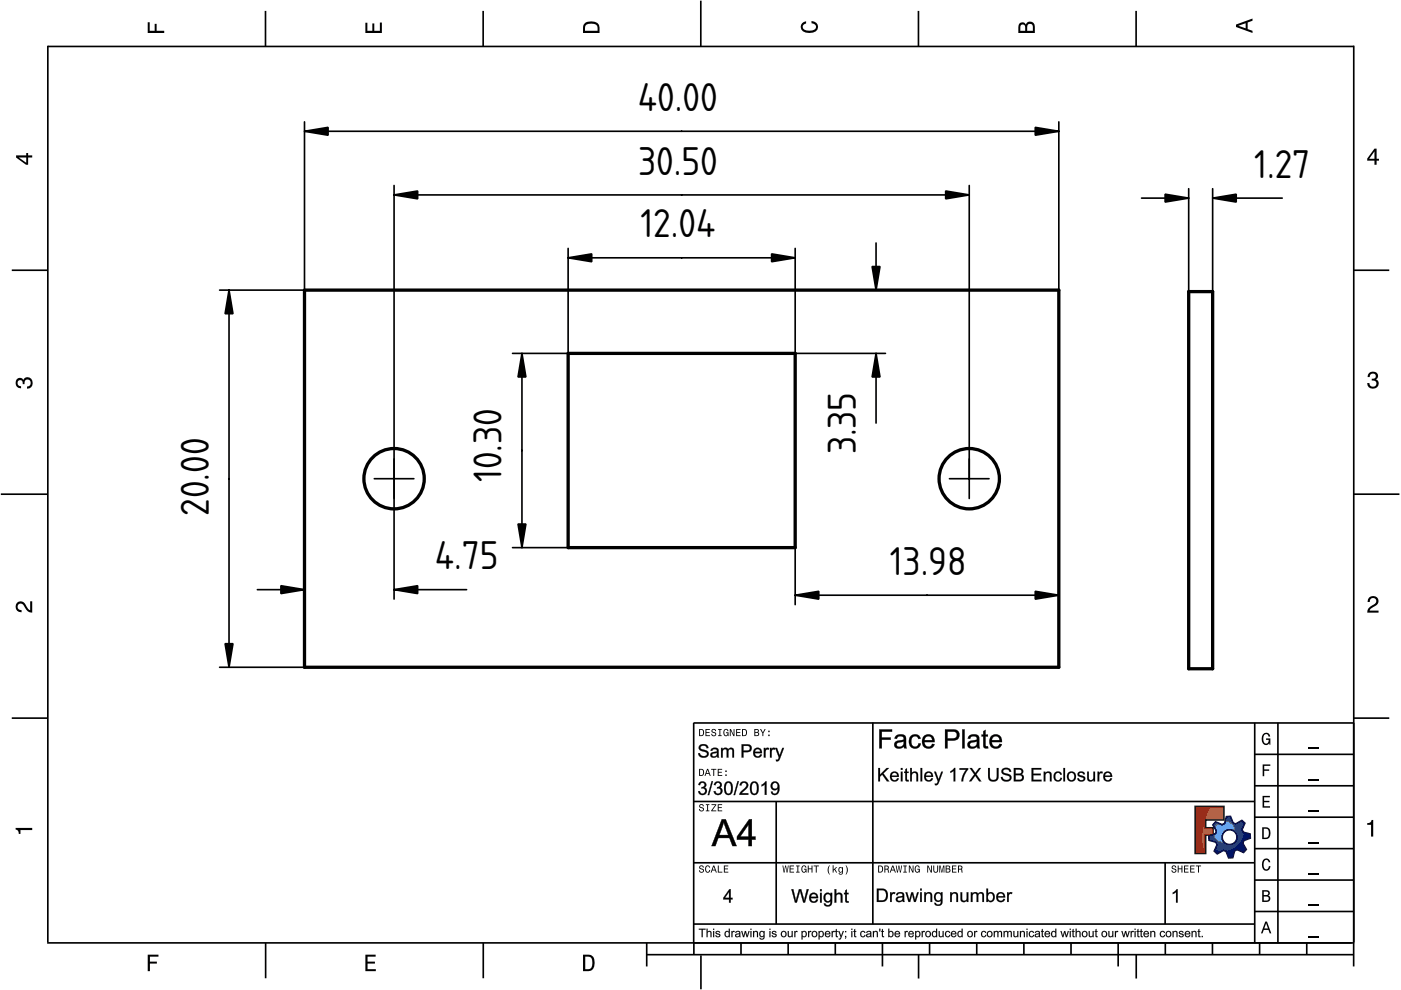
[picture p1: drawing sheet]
<svg xmlns="http://www.w3.org/2000/svg" width="297mm" height="210mm" viewBox="0 0 297 210" stroke-linecap="round" stroke-linejoin="round" font-family="sans-serif">
<defs><g id="words">
<g font-size="8">
<text x="135.3" y="23.5">40.00</text>
<text x="135.3" y="37">30.50</text>
<text x="265.9" y="37.7">1.27</text>
<text x="135.8" y="50.3">12.04</text>
<text x="181.4" y="96.3" transform="rotate(-90 181.4 96.3)">3.35</text>
<text x="106.3" y="102.3" transform="rotate(-90 106.3 102.3)">10.30</text>
<text x="44.2" y="109.4" transform="rotate(-90 44.2 109.4)">20.00</text>
<text x="92.2" y="120.7">4.75</text>
<text x="188.6" y="121.9">13.98</text>
</g>
</g></defs>
<g fill="none" stroke="#000" stroke-width=".35">
<path d="M10.1 9.7v190.1M10.1 9.9h277M56.3 2.3v7.5M102.4 2.3v7.5M148.6 .1v9.8M194.7 2.3v7.5M240.9 2.3v7.5M287 9.7v195.2M2.5 57.3h7.5M287.1 57.3h7.4M.2 104.8h10M287 104.8h9.7"/>
<path d="M2.5 152.3h7.5M147 153.3h140.1M147.1 153.3v49.1M185.1 153.2v42.8M266 159.9h21M266 153.3v46.7M270.9 153.3v46.7M287.1 152.3h7.4M147 169.9h119M164.6 169.9v26M266 179.9h21M266 173.3h21"/>
<path d="M266 166.6h21M10 199.9h277.1M56.3 199.9v7.5M102.5 199.9v7.5M137.1 199.9v5M147 195.9h119M147 182.9h119M157.1 199.9v2.5M167.1 199.9v2.5M177.1 199.9v2.5M187.1 199.9v5M197.1 199.9v2.5"/>
<path d="M207.1 199.9v2.5M217.1 199.9v2.5M227.1 199.9v2.5M237.1 199.9v5M247 182.9v13M247.1 199.9v2.5M257.1 199.9v2.5M266 193.3h21M266 186.6h21M267.1 199.9v2.5M277.1 199.9v2.5M137.1 202.4h150"/>
<path d="M148.6 202.6v7.2M194.8 202.4v5.1M240.9 202.4v5.1"/>
</g>
<g fill="#000">
<path d="M31.3 4.7h.4v1.8h1.1v-1.4h.4v1.4h1.6v.5h-3.5z" fill-rule="evenodd"/>
<path d="M77.5 4.8h.4v1.7h1v-1.5h.5v1.5h1.1v-1.7h.5v2.2h-3.5z" fill-rule="evenodd"/>
<path d="M124.1 4.9a2.19 2.19 0 0 0-.5 2.1h3.5v-1.2a1.42 1.42 0 0 0-1.7-1.3zM124.3 5.2a2.14 2.14 0 0 1 2.3 .3l.1 1h-2.7l.1-1z" fill-rule="evenodd"/>
<path d="M170.1 4.9l.8-.4v.5a.7 .7 0 0 0-.7 .5 .7 .7 0 0 0 .3 .8 1.69 1.69 0 0 0 2.5-.6 .9 .9 0 0 0-.9-.8v-.5a1.24 1.24 0 0 1 1.3 1.1 1.24 1.24 0 0 1-1 1.4 2.22 2.22 0 0 1-2.5-.7l-.1-.5z" fill-rule="evenodd"/>
<path d="M216.1 5l-.2 .8v1.2h3.5v-1.3a.98 .98 0 0 0-.7-1.1 .98 .98 0 0 0-1.2 .6 .84 .84 0 0 0-1.4-.2zM216.4 5.3a.54 .54 0 0 1 .7-.1 .54 .54 0 0 1 .3 .6v.7h-1.1zM217.9 5.2a.62 .62 0 0 1 .7-.1 .62 .62 0 0 1 .4 .6v.8h-1.2z" fill-rule="evenodd"/>
<path d="M262.1 5.2v.5l3.5 1.3v-.5l-1.1-.3v-1.4l1.1-.4v-.5zM262.6 5.5l1.5-.6v1.1z" fill-rule="evenodd"/>
<path d="M3.4 32.9v.5l2.1 1.5h.5v-1.5h.8v-.5h-.8v-.5h-.4v.5zM4 33.4h1.6v1.1z" fill-rule="evenodd"/>
<path d="M291.4 31.5l-1.5 2.1v.5h1.5v.8h.5v-.8h.5v-.4h-.5v-2.2zM291.4 32.1v1.6h-1.1z" fill-rule="evenodd"/>
<path d="M3.6 80.4a.86 .86 0 0 1 1.4 .1 1.06 1.06 0 0 1 1.2-.5 1.06 1.06 0 0 1 .7 1.2 1.1 1.1 0 0 1-1.2 1.2v-.4a.71 .71 0 0 0 .8-1 .71 .71 0 0 0-1.3-.1v.6h-.4a.61 .61 0 0 0-.3-.8 .61 .61 0 0 0-.8 .2 .61 .61 0 0 0 .2 .8l.6 .2v.4a1.15 1.15 0 0 1-1.2-.6 1.15 1.15 0 0 1 .3-1.3z" fill-rule="evenodd"/>
<path d="M290.3 79.1a1.08 1.08 0 0 1 1.3-.2 1.08 1.08 0 0 1 .5 1.3l-.4 .2a1.06 1.06 0 0 1 .6 1.3 1.06 1.06 0 0 1-1.2 .7 1.1 1.1 0 0 1-1.2-1.2h.4a.71 .71 0 0 0 1 .8 .71 .71 0 0 0 .1-1.3h-.6v-.4a.61 .61 0 0 0 .8-.3 .61 .61 0 0 0-.2-.8 .61 .61 0 0 0-.8 .2l-.2 .5h-.4z" fill-rule="evenodd"/>
<path d="M3.6 127.8a1.22 1.22 0 0 1 2 .7l.4 .6 .4 .3v-1.9h.4v2.4a1.8 1.8 0 0 1-1.7-1.4 .71 .71 0 0 0-.9-.5 .71 .71 0 0 0-.5 .8 .71 .71 0 0 0 .9 .6v.4a1.18 1.18 0 0 1-1.2-.6 1.18 1.18 0 0 1 .2-1.4z" fill-rule="evenodd"/>
<path d="M290.3 126.7a1.18 1.18 0 0 1 1.9 .3 1.18 1.18 0 0 1-1 1.7l-.5 .3-.3 .5h1.9v.4h-2.4a1.8 1.8 0 0 1 1.4-1.7 .71 .71 0 0 0 .5-.9 .71 .71 0 0 0-.9-.5 .71 .71 0 0 0-.5 .8h-.4z" fill-rule="evenodd"/>
<path d="M148.2 154.6v1.5h.5a.77 .77 0 0 0 .6-.8 .77 .77 0 0 0-.6-.7zM148.4 154.8a.58 .58 0 0 1 .7 .5 .58 .58 0 0 1-.7 .6zM149.6 154.6v1.5h.9v-.2h-.7v-.5h.6v-.2h-.6v-.4h.7v-.2zM151 154.7a.53 .53 0 0 0 0 .6 .53 .53 0 0 0 .6 .2 .32 .32 0 0 1-.3 .5 .32 .32 0 0 1-.3-.4h-.2a.5 .5 0 0 0 .7 .5 .5 .5 0 0 0 .1-.8l-.4-.1a.28 .28 0 0 1-.1-.4 .28 .28 0 0 1 .4-.1 .28 .28 0 0 1 .1 .3h.2a.51 .51 0 0 0-.3-.4 .51 .51 0 0 0-.5 .1zM152.3 154.6v.2h.2v1.1h-.2v.2h.7v-.2h-.3v-1.1h.3v-.2zM153.5 154.7a.81 .81 0 0 0 .5 1.4l.3-.2 .2 .2v-.8h-.6v.1h.4l-.2 .5a.6 .6 0 0 1-.5-.6 .6 .6 0 0 1 .4-.6l.2 .3h.2l-.1-.3a.53 .53 0 0 0-.8 0zM154.7 154.6v1.5h.2v-1.3l.6 1.3h.2v-1.5h-.2v1.2l-.5-1.2zM156.1 154.6v1.5h.9v-.2h-.7v-.5h.6v-.2h-.6v-.4h.7v-.2zM157.3 154.6v1.5h.5a.77 .77 0 0 0 .6-.8 .77 .77 0 0 0-.6-.7zM157.5 154.8a.58 .58 0 0 1 .7 .5 .58 .58 0 0 1-.7 .6zM159.9 154.6v1.5h.6a.42 .42 0 0 0 .5-.3 .42 .42 0 0 0-.3-.5l.2-.2-.1-.4zM160.1 154.8h.3a.23 .23 0 0 1 .3 .2 .23 .23 0 0 1-.3 .2h-.3zM160.1 155.4h.4a.26 .26 0 0 1 .3 .2 .26 .26 0 0 1-.3 .3h-.4zM161.1 154.6l.5 .9v.6h.2v-.6l.5-.9h-.2l-.4 .7-.3-.7zM162.9 155.8v.3h.3v-.3zM162.9 154.9v.3h.3v-.3z" fill-rule="evenodd"/>
<path d="M267.8 155.7a.85 .85 0 0 1 .9-.3 .85 .85 0 0 1 .6 .8h-.3l-.1-.3a.49 .49 0 0 0-.4-.3 .49 .49 0 0 0-.5 .3 1.2 1.2 0 0 0 .4 1.8 .66 .66 0 0 0 .6-.8h-.6v-.3h.9v1.3h-.1l-.1-.3-.3 .3a.85 .85 0 0 1-1.2-.7v-1.1z" fill-rule="evenodd"/>
<path d="M3.3 175.5h3.5v.5h-2.5v.8h-.3a.77 .77 0 0 0-.7-.9z" fill-rule="evenodd"/>
<path d="M148.4 170.6a.53 .53 0 0 0 0 .6 .53 .53 0 0 0 .6 .2 .32 .32 0 0 1-.3 .5 .32 .32 0 0 1-.3-.4h-.2a.5 .5 0 0 0 .7 .6 .5 .5 0 0 0 .1-.9l-.4-.1a.28 .28 0 0 1-.1-.4 .28 .28 0 0 1 .4-.1 .28 .28 0 0 1 .1 .4h.2a.51 .51 0 0 0-.3-.5 .51 .51 0 0 0-.5 .1zM149.7 170.5v.2h.2v1.1h-.2v.2h.7v-.2h-.3v-1.1h.3v-.2zM150.8 170.5v.2h.8l-.8 1.3h1.1v-.2h-.9l.9-1.3zM152.2 170.5v1.5h.9v-.2h-.7v-.5h.6v-.2h-.6v-.4h.7v-.2z" fill-rule="evenodd"/>
<path d="M148.2 163v1.5h.5a.77 .77 0 0 0 .6-.7 .77 .77 0 0 0-.6-.8zM148.4 163.2a.57 .57 0 0 1 .7 .6 .57 .57 0 0 1-.7 .5zM149.9 163l-.5 1.5h.2l.1-.4h.6l.2 .4h.2l-.6-1.5zM150 163.2l.3 .7h-.5zM150.8 163v.2h.4v1.3h.2v-1.3h.5v-.2zM152.2 163v1.5h.9v-.2h-.7v-.5h.6v-.2h-.6v-.4h.7v-.2zM153.8 164.2v.3h.3v-.3zM153.8 163.4v.3h.3v-.3z" fill-rule="evenodd"/>
<path d="M253.4 171h6.1v2.8h-3.9v1.7h1.6v1.5h-1.6v4h-2.2z" fill-rule="evenodd"/>
<path d="M257.7 174.3l-.5 .6 .7 1.3-.2 .6-1.4 .5v.9l1.5 .4 .3 .5-.7 1.4 .7 .5 1.3-.7 .6 .2 .5 1.4 .9-.1 .3-1.4 .6-.3 1.4 .6 .5-.6-.7-1.3 .2-.6 1.4-.5-.1-.9-1.4-.4-.3-.5 .6-1.4-.6-.6-1.3 .8-.6-.2-.5-1.4h-.9l-.4 1.5-.5 .2zM259.1 177.5a1.6 1.6 0 0 1 3.2 0 1.6 1.6 0 0 1-3.2 0z" fill-rule="evenodd"/>
<path d="M267.7 168.7h1.5v.3h-1.2v.8h1.1v.3h-1.1v.8h1.3v.3h-1.6z" fill-rule="evenodd"/>
<path d="M267.7 162.1h1.6v.3h-1.3v.7h1.1v.3h-1.1v1.2h-.3z" fill-rule="evenodd"/>
<path d="M267.6 175.4v2.5h.8a1.37 1.37 0 0 0 .7-2.2 1.56 1.56 0 0 0-1.5-.3zM267.9 175.7a.98 .98 0 0 1 1.2 .7 .98 .98 0 0 1-.7 1.2h-.5z" fill-rule="evenodd"/>
<path d="M289.9 174.5a.77 .77 0 0 0 .9-.6h.4v3.5h-.5v-2.5h-.8z" fill-rule="evenodd"/>
<path d="M148.4 183.6a.53 .53 0 0 0 0 .6 .53 .53 0 0 0 .6 .2 .32 .32 0 0 1-.3 .5 .32 .32 0 0 1-.3-.4h-.2a.5 .5 0 0 0 .7 .6 .5 .5 0 0 0 .1-.9l-.4-.1a.28 .28 0 0 1-.1-.4 .28 .28 0 0 1 .4-.1 .28 .28 0 0 1 .1 .4h.2a.51 .51 0 0 0-.3-.5 .51 .51 0 0 0-.5 .1zM149.6 183.7l-.1 .2a.67 .67 0 0 0 .1 .9 .67 .67 0 0 0 .8 .1l.2-.4h-.2l-.2 .3a.6 .6 0 0 1-.5-.5 .6 .6 0 0 1 .4-.6l.3 .3h.2l-.2-.4a.5 .5 0 0 0-.8 .1zM151.2 183.5l-.5 1.5h.2l.1-.4h.6l.2 .4h.2l-.6-1.5zM151.3 183.7l.3 .7h-.5zM152.2 183.5v1.5h1v-.2h-.8v-1.3zM153.5 183.5v1.5h.9v-.2h-.7v-.5h.6v-.2h-.6v-.4h.7v-.2z" fill-rule="evenodd"/>
<path d="M165.9 183.5l.3 1.5h.1l.3-1.3 .2 1.3h.2l.2-1.5h-.1l-.2 1.3-.2-1.3h-.2l-.2 1.3-.2-1.3zM167.4 183.5v1.5h1v-.2h-.8v-.5h.7v-.2h-.7v-.4h.7v-.2zM168.8 183.5v.2h.3v1.1h-.3v.2h.7v-.2h-.2v-1.1h.2v-.2zM170.1 183.7a.82 .82 0 0 0 .5 1.3l.3-.2 .1 .2v-.8h-.5v.2h.3l-.2 .4a.6 .6 0 0 1-.5-.5 .6 .6 0 0 1 .5-.6l.2 .3h.2l-.2-.4a.53 .53 0 0 0-.7 .1zM171.3 183.5v1.5h.2v-.7h.6v.7h.2v-1.5h-.2v.6h-.6v-.6zM172.5 183.5v.2h.5v1.3h.2v-1.3h.4v-.2zM175.8 183.5a1.35 1.35 0 0 0 .2 1.9 1.84 1.84 0 0 1 0-1.9zM176.5 183.5v1.5h.2v-.4l.2-.2 .4 .6h.2l-.4-.7 .4-.5h-.2l-.6 .6v-.9zM177.9 184a.59 .59 0 0 0-.2 .7 .59 .59 0 0 0 .7 .3l.1-.2a.31 .31 0 0 1-.1 .5 .31 .31 0 0 1-.4-.2h-.2a.47 .47 0 0 0 .5 .4 .47 .47 0 0 0 .4-.5v-1.2h-.2v.2l-.3-.2zM178 184.1l.1-.1a.42 .42 0 0 1 .4 .4 .42 .42 0 0 1-.4 .5l-.1-.3zM179.3 183.5a1.85 1.85 0 0 1 0 1.9 1.22 1.22 0 0 0 0-1.9z" fill-rule="evenodd"/>
<path d="M186.2 183.5v1.5h.5a.77 .77 0 0 0 .6-.7 .77 .77 0 0 0-.6-.8zM186.4 183.7a.58 .58 0 0 1 .6 .6 .58 .58 0 0 1-.6 .5zM187.5 183.5v1.5h.2v-.6a.45 .45 0 0 1 .5 .1 .45 .45 0 0 1 .1 .5h.2l-.2-.7a.42 .42 0 0 0 .1-.5 .42 .42 0 0 0-.4-.3zM187.7 183.7h.2a.26 .26 0 0 1 .4 .3 .26 .26 0 0 1-.4 .2h-.2zM189.2 183.5l-.6 1.5h.2l.2-.4h.6l.1 .4h.2l-.5-1.5zM189.3 183.7l.2 .7h-.4zM189.9 183.5l.3 1.5h.2l.2-1.3 .2 1.3h.2l.3-1.5h-.2l-.2 1.3-.2-1.3h-.2l-.2 1.3-.2-1.3zM191.5 183.5v.2h.3v1.1h-.3v.2h.8v-.2h-.3v-1.1h.3v-.2zM192.7 183.5v1.5h.2v-1.2l.5 1.2h.3v-1.5h-.2v1.2l-.6-1.2zM194.1 183.7a.81 .81 0 0 0 .5 1.3l.3-.2 .1 .2v-.8h-.5v.2h.3l-.2 .4a.6 .6 0 0 1-.5-.5 .6 .6 0 0 1 .5-.6l.2 .3h.2l-.2-.4a.53 .53 0 0 0-.7 .1zM196.6 183.5v1.5h.2v-1.2l.6 1.2h.2v-1.5h-.2v1.2l-.6-1.2zM197.9 183.5v.9a.52 .52 0 0 0 .5 .6 .52 .52 0 0 0 .5-.6v-.9h-.2v.9a.33 .33 0 0 1-.3 .5 .33 .33 0 0 1-.3-.5v-.9zM199.2 183.5v1.5h.1v-1.4l.3 1.4h.2l.3-1.4v1.4h.1v-1.5h-.2l-.3 1.3-.3-1.3zM200.5 183.5v1.5h.6a.42 .42 0 0 0 .4-.3 .42 .42 0 0 0-.2-.5l.2-.2-.1-.4zM200.7 183.7h.3a.23 .23 0 0 1 .3 .2 .23 .23 0 0 1-.3 .2h-.3zM200.7 184.3h.3a.26 .26 0 0 1 .3 .3 .26 .26 0 0 1-.3 .2h-.3zM201.8 183.5v1.5h1v-.2h-.8v-.5h.7v-.2h-.7v-.4h.8v-.2zM203.1 183.5v1.5h.2v-.6a.45 .45 0 0 1 .5 .1 .45 .45 0 0 1 .1 .5h.2l-.2-.7a.42 .42 0 0 0 .1-.5 .42 .42 0 0 0-.4-.3zM203.3 183.7h.3a.26 .26 0 0 1 .3 .3 .26 .26 0 0 1-.4 .2h-.2z" fill-rule="evenodd"/>
<path d="M248.5 183.6a.53 .53 0 0 0 0 .6 .53 .53 0 0 0 .6 .2 .32 .32 0 0 1-.2 .5 .32 .32 0 0 1-.3-.4h-.2a.5 .5 0 0 0 .6 .6 .5 .5 0 0 0 .2-.9l-.4-.1a.28 .28 0 0 1-.1-.4 .28 .28 0 0 1 .3-.1 .28 .28 0 0 1 .2 .4h.2a.51 .51 0 0 0-.3-.5 .51 .51 0 0 0-.6 .1zM249.7 183.5v1.5h.2v-.7h.6v.7h.2v-1.5h-.2v.6h-.6v-.6zM251 183.5v1.5h1v-.2h-.8v-.5h.7v-.2h-.7v-.4h.8v-.2zM252.3 183.5v1.5h1v-.2h-.8v-.5h.7v-.2h-.7v-.4h.8v-.2zM253.5 183.5v.2h.5v1.3h.2v-1.3h.5v-.2z" fill-rule="evenodd"/>
<path d="M268.3 195.4l-1 2.5h.4l.2-.7h1l.3 .7h.3l-.9-2.5zM268.4 195.8l.4 1.1h-.7z" fill-rule="evenodd"/>
<path d="M267.6 188.7v2.5h1a.7 .7 0 0 0 .7-.5 .7 .7 0 0 0-.4-.8 .61 .61 0 0 0 .3-.8 .61 .61 0 0 0-.7-.4zM267.9 189h.6a.38 .38 0 0 1 .4 .4 .38 .38 0 0 1-.5 .4h-.5zM267.9 190.1h.6a.44 .44 0 0 1 .5 .4 .44 .44 0 0 1-.5 .4h-.6z" fill-rule="evenodd"/>
<path d="M267.8 182.3a.85 .85 0 0 1 .9-.3 .85 .85 0 0 1 .6 .8h-.3l-.1-.2a.47 .47 0 0 0-.4-.3 .47 .47 0 0 0-.4 .3 1.21 1.21 0 0 0 .4 1.7 .64 .64 0 0 0 .5-.7h.4a.89 .89 0 0 1-.8 1 .89 .89 0 0 1-1-.7v-1.1z" fill-rule="evenodd"/>
<path d="M31.3 202.4h2.3v.4h-1.8v1.1h1.5v.4h-1.5v1.6h-.5z" fill-rule="evenodd"/>
<path d="M77.5 202.4h2.1v.4h-1.7v1.1h1.6v.4h-1.6v1.2h1.8v.4h-2.2z" fill-rule="evenodd"/>
<path d="M123.6 202.4v3.5h1.2a1.42 1.42 0 0 0 1.3-1.7 1.38 1.38 0 0 0-1.3-1.8zM124.1 202.8l1 .1a1.89 1.89 0 0 1 0 2.5l-1 .1z" fill-rule="evenodd"/>
</g>
<path d="M277.3 158.6h2.2M277.3 178.6h2.2M277.3 172h2.2M277.3 165.3h2.2M277.3 198.6h2.2M277.3 192h2.2M277.3 185.3h2.2" fill="none" stroke="#000" stroke-width=".25"/>
<g fill="#000">
<path d="M248.6 189.2l.9-.7h.2v2.9h-.4v-2.2l-.7 .4z"/>
<path d="M148.3 158a1.12 1.12 0 0 1 1.9 .6l-.4 .1a.65 .65 0 0 0-.6-.6 .65 .65 0 0 0-.6 .5l.3 .3a1.15 1.15 0 0 1 1.4 1.1 1.19 1.19 0 0 1-1.3 .7 1.19 1.19 0 0 1-1-1l.4-.1a.75 .75 0 0 0 .7 .7 .75 .75 0 0 0 .8-.6l-.3-.2-1.1-.4a.67 .67 0 0 1-.2-1.1zM148.4 158a.75 .75 0 0 0-.1 .9 .75 .75 0 0 0 .8 .4l.5 .2a.49 .49 0 0 1 .3 .6 .49 .49 0 0 1-.7 .2 .7 .7 0 0 1-.8-.6h-.4a1.13 1.13 0 0 0 1.1 .9 1.13 1.13 0 0 0 1.1-.8l-.1-.4-.3-.3-1.2-.3a.62 .62 0 0 1 .4-.8 .62 .62 0 0 1 .7 .3l.1 .3h.4a1.07 1.07 0 0 0-1.8-.6zM150.8 158.8a.87 .87 0 0 1 1-.3 .87 .87 0 0 1 .6 .8l.1 1.3h-.4l-.1-.2a.74 .74 0 0 1-.9 .2 .74 .74 0 0 1-.4-.9l1.3-.4a.5 .5 0 0 0-.5-.4 .5 .5 0 0 0-.5 .3h-.4zM150.8 158.8l-.1 .4h.3a.54 .54 0 0 1 .9-.3l.1 .4-.9 .2a.63 .63 0 0 0-.5 .7 .87 .87 0 0 0 1.5 .1v.3h.4l-.2-1.6a.96 .96 0 0 0-1.5-.2zM151.1 159.9h-.1a.45 .45 0 0 0 .4 .5 .45 .45 0 0 0 .5-.4l.1-.4zM151.1 159.8l.9-.3a.61 .61 0 0 1-.3 .8 .61 .61 0 0 1-.8-.2zM152.9 158.6h.3v.3a.68 .68 0 0 1 1.2 0 .67 .67 0 0 1 .7-.4 .67 .67 0 0 1 .5 .7v1.4h-.3v-1.3a.42 .42 0 0 0-.5-.5 .42 .42 0 0 0-.3 .6v1.2h-.4v-1.3a.44 .44 0 0 0-.6-.4 .44 .44 0 0 0-.2 .7v1h-.4zM152.9 158.6v2h.3v-1a.49 .49 0 0 1 .3-.8 .49 .49 0 0 1 .6 .5v1.3h.3v-1.2a.47 .47 0 0 1 .4-.6 .47 .47 0 0 1 .5 .5v1.3h.3v-1.4a.63 .63 0 0 0-.5-.6 .63 .63 0 0 0-.7 .4 .66 .66 0 0 0-.6-.4 .66 .66 0 0 0-.6 .4v-.4zM157.2 157.8h1.5a.82 .82 0 0 1 .7 .9 .82 .82 0 0 1-.7 .8h-1.1v1.1h-.4zM157.3 157.8v2.8h.3v-1.2a1.57 1.57 0 0 0 1.7-.4 .82 .82 0 0 0-.1-.9 .82 .82 0 0 0-.9-.3zM157.6 158.1v1h.7a.5 .5 0 0 0 .6-.3 .5 .5 0 0 0-.2-.6zM157.6 158.1h.7a.55 .55 0 0 1 .7 .5 .55 .55 0 0 1-.7 .6h-.7zM159.9 158.8a.96 .96 0 0 1 1.2-.2 .96 .96 0 0 1 .4 1.1h-1.4a.57 .57 0 0 0 .4 .6 .57 .57 0 0 0 .7-.4l.3 .1a.85 .85 0 0 1-1.1 .6 1.15 1.15 0 0 1-.5-1.8zM160 158.8a1.01 1.01 0 0 0-.1 1.5 1.01 1.01 0 0 0 1.4 0l.2-.3h-.3a.59 .59 0 0 1-.7 .4 .59 .59 0 0 1-.5-.7h1.5a.92 .92 0 0 0-.4-1 .92 .92 0 0 0-1.1 .1zM160.3 159l-.2 .4h1.1l-.4-.5zM160.2 159l.4-.2 .4 .1 .2 .5h-1.2zM161.9 158.6h.4v.3a.47 .47 0 0 1 .3-.4 .47 .47 0 0 1 .5 .2l-.1 .3-.4-.1-.2 .2-.1 1.5h-.4zM162 158.6v2h.3v-1.1a.46 .46 0 0 1 .1-.5 .46 .46 0 0 1 .5 0l.2-.4h-.5l-.3 .3v-.3zM163.2 158.6h.4v.3a.47 .47 0 0 1 .3-.4 .47 .47 0 0 1 .5 .2l-.1 .3-.4-.1-.2 .2-.1 1.5h-.4zM163.3 158.6v2h.3v-1.1a.46 .46 0 0 1 .1-.5 .46 .46 0 0 1 .5 0l.2-.4h-.5l-.3 .3v-.3zM164.3 158.6h.5l.5 1.6 .6-1.6h.4l-1 2.5a.51 .51 0 0 1-.8 .3v-.4h.4l.2-.4zM164.4 158.6l.7 2.1a.41 .41 0 0 1-.6 .4v.3a.72 .72 0 0 0 .9-.8l.8-2h-.3l-.6 1.6-.6-1.6z"/>
<path d="M148.4 158a1.09 1.09 0 0 1 1.8 .6h-.4a.66 .66 0 0 0-.6-.5 .66 .66 0 0 0-.7 .5l.4 .3a1.13 1.13 0 0 1 1.3 1.1 1.16 1.16 0 0 1-1.1 .6 1.16 1.16 0 0 1-1.1-.9h.4a.76 .76 0 0 0 .7 .6 .76 .76 0 0 0 .8-.6l-.4-.3a1.03 1.03 0 0 1-1.2-1.3zM150.8 158.8a.87 .87 0 0 1 .9-.3 .87 .87 0 0 1 .7 .8l.1 1.3h-.4l-.1-.2a.74 .74 0 0 1-.9 .3 .74 .74 0 0 1-.4-.9l.4-.3 .9-.2a.51 .51 0 0 0-.4-.5 .51 .51 0 0 0-.6 .4h-.3zM151.1 159.8a.36 .36 0 0 0 0 .5 .36 .36 0 0 0 .5 .1l.4-.3v-.5zM152.9 158.6h.3v.3a.68 .68 0 0 1 1.2 0 .66 .66 0 0 1 .7-.4 .66 .66 0 0 1 .5 .7v1.4h-.3v-1.3a.45 .45 0 0 0-.5-.5 .45 .45 0 0 0-.4 .6v1.2h-.3v-1.3a.46 .46 0 0 0-.6-.4 .46 .46 0 0 0-.3 .7v1h-.3zM157.3 157.8h1a.85 .85 0 0 1 1.1 .8 .85 .85 0 0 1-1.1 .9h-.7v1.1h-.3zM157.6 158.1v1h.7a.52 .52 0 0 0 .7-.5 .52 .52 0 0 0-.7-.5zM160 158.8a.94 .94 0 0 1 1.1-.2 .94 .94 0 0 1 .4 1.1h-1.5a.59 .59 0 0 0 .5 .6 .59 .59 0 0 0 .7-.3h.3a1 1 0 0 1-1.4 .5 1 1 0 0 1-.3-1.5zM160.2 159l-.1 .4h1.1a.56 .56 0 0 0-.3-.5 .56 .56 0 0 0-.7 .1zM162 158.6h.3v.3l.2-.3h.4h.2l-.2 .4a.45 .45 0 0 0-.5 0 .45 .45 0 0 0-.1 .5v1.1h-.3zM163.3 158.6h.3v.3l.2-.3h.4h.2l-.2 .4a.45 .45 0 0 0-.5 0 .45 .45 0 0 0-.1 .5v1.1h-.3zM164.4 158.6h.3l.6 1.6 .6-1.6h.3l-.8 2a.75 .75 0 0 1-.9 .8v-.3a.45 .45 0 0 0 .6-.5z"/>
<path d="M186.4 154.6h2.8v.6l-2.2-.1v1.3l1.9-.1v.6l-1.9-.1v1.9h-.6zM186.4 154.7v4h.6l-.1-1.9h1.9v-.4h-1.9v-1.3h2.2v-.4zM190 156a1.32 1.32 0 0 1 2.1 .4v1.7l.2 .6h-.6l-.1-.4a1.27 1.27 0 0 1-2-.2 1.21 1.21 0 0 1 1.5-1.2l.5-.1a.74 .74 0 0 0-.7-.7 .74 .74 0 0 0-.8 .6l-.5-.1zM190 156l-.3 .6 .5 .1a.77 .77 0 0 1 .5-.6 .77 .77 0 0 1 .8 .2l.1 .5-1.3 .3a.86 .86 0 0 0-.6 1.2 .86 .86 0 0 0 1.2 .4l.8-.5v.5h.6l-.2-.6v-1.8a1.36 1.36 0 0 0-2.1-.3zM190.3 157.6a.51 .51 0 0 0 0 .7 .51 .51 0 0 0 .7 0l.5-.4 .1-.7zM190.2 157.5l1.4-.3a.9 .9 0 0 1-.4 1 .9 .9 0 0 1-1.1-.1zM193.1 156a1.26 1.26 0 0 1 2.1 .6l-.5 .1a.73 .73 0 0 0-.8-.6 .73 .73 0 0 0-.6 .8 .93 .93 0 0 0 0 1 .93 .93 0 0 0 1 .3l.4-.6h.5a1.27 1.27 0 0 1-1.3 1.2 1.27 1.27 0 0 1-1.2-1.2l.1-1zM193.2 156a1.49 1.49 0 0 0-.4 1.9 1.49 1.49 0 0 0 1.8 .7l.4-.4 .2-.5-.5-.1a.77 .77 0 0 1-.7 .8 .77 .77 0 0 1-.8-.8 .99 .99 0 0 1 .1-1.1 .99 .99 0 0 1 1.1-.4l.3 .6 .5-.1a1.21 1.21 0 0 0-2-.6zM195.8 156.1a1.37 1.37 0 0 1 1.7-.3 1.37 1.37 0 0 1 .7 1.6l-2.2-.1a.83 .83 0 0 0 .7 1 .83 .83 0 0 0 .9-.6l.6 .1a1.45 1.45 0 0 1-2 .8 1.45 1.45 0 0 1-.6-2zM195.9 156.1a1.48 1.48 0 0 0-.2 2 1.48 1.48 0 0 0 2 .4l.4-.7-.5-.1a.85 .85 0 0 1-1 .6 .85 .85 0 0 1-.6-1h2.2a1.86 1.86 0 0 0-.6-1.4l-1-.2zM196.3 156.3l-.3 .6h1.6a.77 .77 0 0 0-.4-.7 .77 .77 0 0 0-.9 .1zM196.3 156.3l.3-.2h.5l.4 .3 .2 .6h-1.7zM200.3 154.6l2.2 .1a1.18 1.18 0 0 1 1 1.2 1.18 1.18 0 0 1-1.2 1.1h-1.4v1.7h-.6zM200.4 154.7v4h.5v-1.7h1a1.2 1.2 0 0 0 1.5-1.2 1.2 1.2 0 0 0-1.5-1.1zM200.9 155.1v1.4a2.44 2.44 0 0 0 1.7-.2 .73 .73 0 0 0-.2-1.1zM200.9 155.1h1a.77 .77 0 0 1 1 .7 .77 .77 0 0 1-1 .8h-1zM204 154.6h.5v4.1h-.5zM204 154.7v4h.5v-4zM205.5 156a1.32 1.32 0 0 1 2.1 .4l.1 1.7 .1 .6h-.6v-.4a1.27 1.27 0 0 1-2.1-.2 1.21 1.21 0 0 1 1.5-1.2l.5-.1a.74 .74 0 0 0-.6-.7 .74 .74 0 0 0-.8 .6l-.5-.1zM205.5 156l-.3 .6 .5 .1a.77 .77 0 0 1 .5-.6 .77 .77 0 0 1 .8 .2l.2 .5-1.4 .3a.86 .86 0 0 0-.6 1.2 .86 .86 0 0 0 1.3 .4l.7-.5 .1 .5h.5l-.2-.6v-1.8a1.36 1.36 0 0 0-2.1-.3zM205.8 157.6a.51 .51 0 0 0 .1 .7 .51 .51 0 0 0 .7 0l.4-.4 .1-.7zM205.8 157.5l1.4-.3a.9 .9 0 0 1-.4 1 .9 .9 0 0 1-1.2-.1zM208.4 155l.6-.3v1.1l.5-.1v.5l-.5-.1v1.7a.31 .31 0 0 0 .1 .4 .31 .31 0 0 0 .4 0l.1 .5a.77 .77 0 0 1-.9-.1 .77 .77 0 0 1-.3-.8l.1-1.7-.4 .1v-.5l.4 .1zM208.5 155v.8h-.4v.3h.4v1.7a.69 .69 0 0 0 .2 .8 .69 .69 0 0 0 .8 0v-.4a.36 .36 0 0 1-.4 0 .36 .36 0 0 1-.2-.4v-1.7h.6v-.3h-.6l.1-1.1zM210.1 156.1a1.37 1.37 0 0 1 1.7-.3 1.37 1.37 0 0 1 .6 1.6l-2.1-.1a.83 .83 0 0 0 .6 1 .83 .83 0 0 0 1-.6l.6 .1a1.45 1.45 0 0 1-2 .8 1.45 1.45 0 0 1-.7-2zM210.2 156.1a1.48 1.48 0 0 0-.2 2 1.48 1.48 0 0 0 2 .4l.4-.7-.5-.1a.85 .85 0 0 1-1 .6 .85 .85 0 0 1-.6-1h2.1a1.86 1.86 0 0 0-.5-1.4l-1.1-.2zM210.6 156.3l-.3 .6h1.6a.77 .77 0 0 0-.5-.7 .77 .77 0 0 0-.8 .1zM210.5 156.3l.4-.2h.5l.4 .3 .2 .6h-1.7z"/>
<path d="M186.4 154.7h2.7v.4h-2.1v1.3h1.8v.4h-1.8v1.9h-.6zM190 156a1.4 1.4 0 0 1 2.1 .3l.2 2.4h-.6l-.1-.4a1.19 1.19 0 0 1-2-.4 1.19 1.19 0 0 1 1.5-1h.3a.41 .41 0 0 0 .2-.5 .41 .41 0 0 0-.5-.3l-.7 .1-.2 .5-.5-.1zM190.3 157.6a.54 .54 0 0 0 0 .7 .54 .54 0 0 0 .7 0 .89 .89 0 0 0 .6-1.1zM193.1 156a1.23 1.23 0 0 1 2.1 .6l-.5 .1a.79 .79 0 0 0-1-.6 .79 .79 0 0 0-.5 1.1 .8 .8 0 0 0 .6 1.1 .8 .8 0 0 0 .9-.7l.5 .1a1.31 1.31 0 0 1-1.6 1 1.31 1.31 0 0 1-.9-1.8zM195.9 156.1a1.35 1.35 0 0 1 1.6-.3 1.35 1.35 0 0 1 .7 1.5h-2.2a.84 .84 0 0 0 .6 1 .84 .84 0 0 0 1-.6l.5 .1a1.42 1.42 0 0 1-1.9 .8 1.42 1.42 0 0 1-.6-2zM196.3 156.3l-.3 .6h1.6a.8 .8 0 0 0-.4-.7 .8 .8 0 0 0-.9 .1zM200.4 154.7h1.5a1.23 1.23 0 0 1 1.5 1.1 1.23 1.23 0 0 1-1.5 1.2h-1v1.7h-.5zM200.9 155.1v1.5a2.46 2.46 0 0 0 1.8-.2 .74 .74 0 0 0 .1-.9 .74 .74 0 0 0-.9-.4zM204 154.7h.5v4h-.5zM205.5 156a1.4 1.4 0 0 1 2.1 .3l.2 2.4h-.5l-.1-.4a1.19 1.19 0 0 1-2.1-.4 1.19 1.19 0 0 1 1.5-1h.3a.41 .41 0 0 0 .2-.5 .41 .41 0 0 0-.4-.3l-.8 .1-.2 .5-.5-.1zM205.8 157.6a.54 .54 0 0 0 0 .7 .54 .54 0 0 0 .8 0 .89 .89 0 0 0 .5-1.1zM208.5 155l.5-.3v1.1h.5v.3h-.5v1.7a.33 .33 0 0 0 .1 .4 .33 .33 0 0 0 .4 0v.5a.72 .72 0 0 1-.8-.1 .72 .72 0 0 1-.2-.8v-1.7h-.4v-.3h.4zM210.1 156.1a1.35 1.35 0 0 1 1.7-.3 1.35 1.35 0 0 1 .6 1.5h-2.1a.84 .84 0 0 0 .6 1 .84 .84 0 0 0 1-.6l.5 .1a1.42 1.42 0 0 1-1.9 .8 1.42 1.42 0 0 1-.6-2zM210.6 156.3l-.3 .6h1.6a.8 .8 0 0 0-.5-.7 .8 .8 0 0 0-.8 .1z"/>
<path d="M148.3 165.9a.78 .78 0 0 1 1.2-.1 .78 .78 0 0 1-.1 1.2 .75 .75 0 0 1 .5 .6 .75 .75 0 0 1-.3 .7 .93 .93 0 0 1-1 .3 .93 .93 0 0 1-.6-.9h.4a.55 .55 0 0 0 .6 .5 .55 .55 0 0 0 .5-.7 .55 .55 0 0 0-.8-.3v-.4a.47 .47 0 0 0 .7-.3 .47 .47 0 0 0-.5-.6 .47 .47 0 0 0-.5 .6l-.4-.1zM148.4 165.9l-.3 .5 .3 .1a.5 .5 0 0 1 .5-.6 .5 .5 0 0 1 .5 .6 .5 .5 0 0 1-.6 .4l-.1 .3a.58 .58 0 0 1 .8 .3 .58 .58 0 0 1-.4 .8 .58 .58 0 0 1-.7-.6l-.4 .1a.89 .89 0 0 0 1.2 .7 .89 .89 0 0 0 .4-1.4l-.3-.1a.73 .73 0 0 0 .2-1.1 .73 .73 0 0 0-1.1 0zM150.9 165.6h.3l-.8 3h-.4zM150.9 165.6l-.8 3h.2l.9-2.9zM151.6 165.9a.78 .78 0 0 1 1.2-.1 .78 .78 0 0 1-.1 1.2h-.1a.75 .75 0 0 1 .6 .6 .75 .75 0 0 1-.3 .7 .93 .93 0 0 1-1 .3 .93 .93 0 0 1-.6-.9h.4a.55 .55 0 0 0 .6 .5 .55 .55 0 0 0 .5-.7 .55 .55 0 0 0-.8-.3v-.4a.47 .47 0 0 0 .6-.3 .47 .47 0 0 0-.4-.6 .47 .47 0 0 0-.5 .6l-.4-.1zM151.7 165.9l-.3 .5 .3 .1a.5 .5 0 0 1 .5-.6 .5 .5 0 0 1 .5 .6 .5 .5 0 0 1-.7 .4v.3a.58 .58 0 0 1 .8 .3 .58 .58 0 0 1-.5 .8 .58 .58 0 0 1-.6-.6l-.4 .1a.89 .89 0 0 0 1.2 .7 .89 .89 0 0 0 .4-1.4l-.3-.1a.73 .73 0 0 0 .2-1.1 .73 .73 0 0 0-1.1 0zM153.9 165.8a1.04 1.04 0 0 1 1.2 .1 1.04 1.04 0 0 1 .3 1.2 1.06 1.06 0 0 1-.3 1.2 1.06 1.06 0 0 1-1.1 .2 2.18 2.18 0 0 1-.1-2.7zM153.9 165.9a2.3 2.3 0 0 0-.1 2.4 .91 .91 0 0 0 1.1 .1 .91 .91 0 0 0 .4-1 1.2 1.2 0 0 0-1-1.7zM154.1 166.2a2.16 2.16 0 0 0 .2 2h.3a1.74 1.74 0 0 0 0-2.2zM154.1 166h.5a1.76 1.76 0 0 1 0 2.3h-.3a1.93 1.93 0 0 1-.2-2.3zM156.3 165.6h.4l-.8 3h-.4zM156.4 165.6l-.8 3h.2l.8-2.9zM157.1 165.9a.95 .95 0 0 1 1.5 .2 .95 .95 0 0 1-.6 1.4l-.8 .7h1.5v.3h-2l.2-.5 .6-.5a.95 .95 0 0 0 .6-1.4 .53 .53 0 0 0-.6-.1 .53 .53 0 0 0-.3 .6l-.4-.1zM157.1 165.9l-.3 .6h.4a.58 .58 0 0 1 .9-.5 .58 .58 0 0 1-.1 1.1l-.9 .8-.3 .6h1.8v-.3h-1.4l.6-.6a1.07 1.07 0 0 0 .4-1.8l-.7-.1zM159.4 165.8a1.04 1.04 0 0 1 1.2 .1 1.04 1.04 0 0 1 .3 1.2 1.06 1.06 0 0 1-.3 1.2 1.06 1.06 0 0 1-1.2 .2 2.18 2.18 0 0 1 0-2.7zM159.4 165.9a2.3 2.3 0 0 0-.1 2.4 .91 .91 0 0 0 1.1 .1 .91 .91 0 0 0 .4-1 1.2 1.2 0 0 0-1.1-1.7zM159.5 166.2a2.16 2.16 0 0 0 .3 2h.3a1.74 1.74 0 0 0 0-2.2zM159.6 166h.5a1.76 1.76 0 0 1 0 2.3h-.3a1.93 1.93 0 0 1-.2-2.3zM161.4 166.4l.6-.4a.4 .4 0 0 1 .5-.3v2.8h-.4l.1-2.2-.8 .5zM161.5 166.4v.3l.7-.5v2.3h.3v-2.8h-.2l-.3 .4zM163.6 165.9a1.04 1.04 0 0 1 1.3 0 1.04 1.04 0 0 1 .4 1.1 1.15 1.15 0 0 1-.3 1.2 1.15 1.15 0 0 1-1.2 .3l-.2-.2-.2-.5h.4a.56 .56 0 0 0 .7 .4 .56 .56 0 0 0 .4-.7v-.3a.84 .84 0 0 1-1 .3 .84 .84 0 0 1-.5-.9zM163.7 166a.86 .86 0 0 0-.1 1.3 .86 .86 0 0 0 1.3-.2v.1a.71 .71 0 0 1-.2 .9 .71 .71 0 0 1-.9-.1v-.2l-.3 .1a.92 .92 0 0 0 1.1 .6 .92 .92 0 0 0 .6-1.1 1.15 1.15 0 0 0-1.1-1.7zM163.7 166.6a.57 .57 0 0 0 1.1 0 .57 .57 0 0 0-1.1 0zM163.6 166.6a.65 .65 0 0 1 1.3 0 .65 .65 0 0 1-1.3 0z"/>
<path d="M148.4 165.9a.75 .75 0 0 1 1.1 0 .75 .75 0 0 1-.1 1.1 .89 .89 0 0 1 0 1.5 .89 .89 0 0 1-1.4-.7l.4-.1a.57 .57 0 0 0 .6 .6 .57 .57 0 0 0 .5-.8 .57 .57 0 0 0-.8-.3l.1-.3a.49 .49 0 0 0 .6-.4 .49 .49 0 0 0-.5-.6 .49 .49 0 0 0-.5 .6l-.3-.1zM150.9 165.6h.3l-.9 3h-.2zM151.6 165.9a.75 .75 0 0 1 1.2 0 .75 .75 0 0 1-.2 1.1 .89 .89 0 0 1 .1 1.5 .89 .89 0 0 1-1.4-.7l.4-.1a.57 .57 0 0 0 .6 .6 .57 .57 0 0 0 .5-.8 .57 .57 0 0 0-.8-.3v-.3a.49 .49 0 0 0 .7-.4 .49 .49 0 0 0-.5-.6 .49 .49 0 0 0-.5 .6l-.3-.1zM153.9 165.8a.95 .95 0 0 1 1.1 .1 .95 .95 0 0 1 .4 1 1.19 1.19 0 0 1-1.2 1.6 1.93 1.93 0 0 1-.4-2.5zM154.2 166.1a1.92 1.92 0 0 0 .1 2.2h.3a1.75 1.75 0 0 0 0-2.3zM156.4 165.6h.2l-.8 3h-.2zM157.1 165.9a.93 .93 0 0 1 1.4 .2 .93 .93 0 0 1-.5 1.3l-.8 .8h1.4v.3h-1.8l.1-.5 .4-.4a1.2 1.2 0 0 0 .8-1.5 .55 .55 0 0 0-.6-.1 .55 .55 0 0 0-.3 .5h-.4zM159.4 165.8a.95 .95 0 0 1 1.1 .1 .95 .95 0 0 1 .3 1 1.19 1.19 0 0 1-1.1 1.6 1.93 1.93 0 0 1-.4-2.5zM159.6 166.1a1.92 1.92 0 0 0 .2 2.2h.3a1.75 1.75 0 0 0 0-2.3zM161.5 166.4l.8-.7h.2v2.8h-.3v-2.2l-.7 .4zM163.7 165.9a1.01 1.01 0 0 1 1.2 0 1.01 1.01 0 0 1 .4 1.1 1.12 1.12 0 0 1-.3 1.2 1.12 1.12 0 0 1-1.1 .3l-.4-.6 .3-.1a.59 .59 0 0 0 .7 .4 .59 .59 0 0 0 .4-.7v-.3a.89 .89 0 0 1-1.3 .1 .89 .89 0 0 1 .1-1.4zM163.7 166.6a.61 .61 0 0 0 1.2 0 .61 .61 0 0 0-1.2 0z"/>
<path d="M153 173.7h.9l2.3 5.7h-.9l-.6-1.7h-2.4l-.6 1.7h-.9zM153 173.7l-2.1 5.7h.8l.6-1.8h2.4l.6 1.8h.9l-2.3-5.7zM153.4 174.3l-.1 .8-.8 2h1.9zM153.4 174.3l1.1 2.8h-2.1zM158.8 173.7h.6v3.7l.8-.1v.8l-.8-.1v1.4h-.7v-1.4l-2.5 .1v-.7zM158.8 173.7l-2.5 3.7v.6h2.4v1.4h.7v-1.4h.8v-.6h-.8v-3.7zM158.7 174.8l-1.7 2.6h1.7zM158.7 174.7v2.7h-1.8z"/>
<path d="M153 173.7h.9l2.3 5.7h-.9l-.6-1.7h-2.4l-.6 1.7h-.8zM153.4 174.3l-.9 2.8h1.9zM158.8 173.7h.6v3.7h.8v.6h-.8v1.4h-.7v-1.4h-2.4v-.6zM158.7 174.8l-1.8 2.6h1.8z"/>
<path d="M186.2 162.8h.4v1.4l1.4-1.4h.5l-1.2 1.2 1.3 1.7h-.6l-1-1.5-.4 .5v1h-.4zM186.2 162.8v2.9h.4v-1l.4-.5 1 1.5h.5l-1.2-1.7 1.2-1.2h-.5l-1.4 1.5v-1.5zM188.9 163.8a.97 .97 0 0 1 1.2-.1 .97 .97 0 0 1 .5 1h-1.5a.59 .59 0 0 0 .4 .7 .59 .59 0 0 0 .7-.4h.4a1.04 1.04 0 0 1-1.5 .6 1.04 1.04 0 0 1-.3-1.5zM189 163.9a1.04 1.04 0 0 0-.1 1.4 1.04 1.04 0 0 0 1.5 .1l.2-.4h-.4a.6 .6 0 0 1-.7 .4 .6 .6 0 0 1-.4-.7h1.5a.94 .94 0 0 0-.5-1 .94 .94 0 0 0-1.1 .2zM189.3 164l-.2 .4h1.1l-.4-.5zM189.2 164l.6-.1 .3 .1 .1 .5h-1.2zM191 162.8h.4v.5h-.4zM191 162.8v.4h.4v-.4zM191 163.6h.4v2.1h-.4zM191 163.6v2.1h.4v-2.1zM191.9 163.1l.4-.2v.7h.4v.3h-.4v1.2l.1 .2h.3v.4a.55 .55 0 0 1-.6-.1 .55 .55 0 0 1-.2-.5v-1.2h-.2v-.3h.2zM191.9 163.1l.1 .5h-.3v.3h.3v1.2a.49 .49 0 0 0 .1 .5 .49 .49 0 0 0 .6 0l-.1-.2a.25 .25 0 0 1-.2 0 .25 .25 0 0 1-.1-.3v-1.2h.3v-.3h-.3v-.7zM193 162.8h.3v1.1a.74 .74 0 0 1 .9-.3 .74 .74 0 0 1 .5 .8v1.3h-.4v-1.3a.48 .48 0 0 0-.6-.5 .48 .48 0 0 0-.4 .6v1.2h-.3zM193 162.8v2.9h.3v-1.2a.52 .52 0 0 1 .4-.6 .52 .52 0 0 1 .6 .5v1.3h.3v-1.3a.71 .71 0 0 0-.4-.8 .71 .71 0 0 0-.9 .3v-1.1zM195.1 162.8h.4v2.9h-.4zM195.2 162.8v2.9h.3v-2.9zM196.2 163.8a.97 .97 0 0 1 1.2-.1 .97 .97 0 0 1 .4 1h-1.5a.59 .59 0 0 0 .5 .7 .59 .59 0 0 0 .7-.4h.3a1.04 1.04 0 0 1-1.4 .6 1.04 1.04 0 0 1-.4-1.5zM196.2 163.9a1.04 1.04 0 0 0-.1 1.4 1.04 1.04 0 0 0 1.5 .1l.2-.4h-.3a.6 .6 0 0 1-.8 .4 .6 .6 0 0 1-.4-.7h1.5a.94 .94 0 0 0-.5-1 .94 .94 0 0 0-1.1 .2zM196.5 164l-.2 .4h1.2l-.4-.5zM196.5 164l.6-.1 .2 .1 .2 .5h-1.2zM198 163.6h.4l.6 1.7 .6-1.7h.4l-1 2.6a.52 .52 0 0 1-.8 .3v-.4h.4l.2-.4zM198.1 163.6l.7 2.2a.42 .42 0 0 1-.6 .3v.3a.7 .7 0 0 0 .9-.7l.8-2.1h-.3l-.6 1.7-.6-1.7zM201.5 163.5l.5-.3a.41 .41 0 0 1 .6-.4v2.9h-.4v-2.2l-.7 .4zM201.5 163.5v.4l.7-.5v2.3h.3v-2.9h-.2zM203.4 162.9h1.9v.3l-.9 1.4-.2 1.1h-.4a4.1 4.1 0 0 1 1-2.5h-1.4zM203.4 162.9v.3h1.4a4.5 4.5 0 0 0-1 2.5h.4l.3-1.3 .8-1.3v-.2zM205.6 162.8h.5l.7 1.1 .8-1.1h.4l-1 1.4 1.1 1.5h-.5l-.8-1.2-.9 1.2h-.5l1.2-1.5zM205.6 162.8l1 1.4-1.1 1.5h.4l.9-1.3 .8 1.3h.5l-1.1-1.5 1-1.4h-.4l-.8 1.1-.8-1.1zM209.5 162.8h.4v1.7a.74 .74 0 0 0 .7 .9 .74 .74 0 0 0 .7-.9v-1.7h.4v1.7a1.14 1.14 0 0 1-1.1 1.2 1.14 1.14 0 0 1-1.1-1.2zM209.5 162.8v1.7a1.1 1.1 0 0 0 1.1 1.2 1.1 1.1 0 0 0 1.1-1.2v-1.7h-.4l.1 1.7a.77 .77 0 0 1-.8 .9 .77 .77 0 0 1-.8-.9l.1-1.7zM212.5 163a1.13 1.13 0 0 1 1.9 .7h-.4a.66 .66 0 0 0-.6-.6 .66 .66 0 0 0-.7 .6l.4 .2a1.16 1.16 0 0 1 1.4 1.1 1.2 1.2 0 0 1-1.3 .7 1.2 1.2 0 0 1-1-1h.4a.81 .81 0 0 0 .7 .7 .81 .81 0 0 0 .8-.5 1.64 1.64 0 0 0-1.4-.7 .68 .68 0 0 1-.2-1.2zM212.5 163.1a.78 .78 0 0 0 0 .9 .78 .78 0 0 0 .8 .3l.5 .2a.49 .49 0 0 1 .3 .7 .49 .49 0 0 1-.7 .2 .71 .71 0 0 1-.8-.7l-.4 .1a1.15 1.15 0 0 0 1.1 .9 1.15 1.15 0 0 0 1.1-.8l-.1-.4-.3-.3-1.2-.4a.62 .62 0 0 1 .3-.8 .62 .62 0 0 1 .8 .4l.1 .3 .4-.1a1.09 1.09 0 0 0-1.9-.5zM214.9 162.8h1.1a.74 .74 0 0 1 .9 .5 .74 .74 0 0 1-.3 .9 .77 .77 0 0 1 .5 .8 .77 .77 0 0 1-.7 .7h-1.5zM215 162.8v2.9l1-.1a.78 .78 0 0 0 1-.5 .78 .78 0 0 0-.5-.9 .7 .7 0 0 0 .4-.9 .7 .7 0 0 0-.9-.4zM215.3 163.2v.8h.6a.43 .43 0 0 0 .7-.3 .43 .43 0 0 0-.4-.5zM215.3 163.2h.6a.48 .48 0 0 1 .7 .2 .48 .48 0 0 1-.3 .6h-1zM215.3 164.4v.9h.7a.5 .5 0 0 0 .7-.5 .5 .5 0 0 0-.7-.4zM215.3 164.3h.7a.52 .52 0 0 1 .7 .4 .52 .52 0 0 1-.4 .6l-1 .1zM218.7 162.8h2.1v.4h-1.7v.8h1.6v.4h-1.6v.9h1.7v.4h-2.1zM218.7 162.8v2.9h2.1v-.4l-1.7 .1v-1.1h1.5v-.3l-1.5 .1v-.9h1.7v-.4zM221.3 163.6h.3v.3a.74 .74 0 0 1 .9-.3 .74 .74 0 0 1 .5 .8v1.3h-.4v-1.3a.49 .49 0 0 0-.6-.5 .49 .49 0 0 0-.3 .6v1.2h-.4zM221.3 163.6v2.1h.3v-1.2a.52 .52 0 0 1 .4-.6 .52 .52 0 0 1 .6 .5v1.3h.4l-.1-1.6a.73 .73 0 0 0-.6-.5 .73 .73 0 0 0-.7 .4v-.4zM223.7 163.8a.89 .89 0 0 1 1.5 .4l-.4 .1a.55 .55 0 0 0-.7-.4 .55 .55 0 0 0-.3 .7 .55 .55 0 0 0 .3 .8 .55 .55 0 0 0 .7-.5h.4a.92 .92 0 0 1-1.1 .8 .92 .92 0 0 1-.7-1.1zM223.7 163.8a1.01 1.01 0 0 0-.2 1.5 1.01 1.01 0 0 0 1.5 0l.2-.3-.4-.1a.58 .58 0 0 1-.7 .5 .58 .58 0 0 1-.4-.8 .58 .58 0 0 1 .4-.7 .58 .58 0 0 1 .7 .4l.3-.1a.86 .86 0 0 0-1.4-.4zM225.4 162.8h.4v2.9h-.4zM225.5 162.8v2.9h.3v-2.9zM226.5 163.8a1.05 1.05 0 0 1 1.5 .2 1.05 1.05 0 0 1-.2 1.4 1.05 1.05 0 0 1-1.5-.2l-.1-.9zM226.5 163.8a1.09 1.09 0 0 0-.2 1.2 1.09 1.09 0 0 0 1 .7 1.04 1.04 0 0 0 .8-1.4 1.04 1.04 0 0 0-1.6-.5zM226.8 164.1a.74 .74 0 0 0-.2 .9 .74 .74 0 0 0 .9 .3 .72 .72 0 0 0 .3-1 .72 .72 0 0 0-1-.2zM226.7 164a.76 .76 0 0 1 1.2 .5 .76 .76 0 0 1-.7 .9 .84 .84 0 0 1-.5-1.4zM228.6 163.8l.1-.1a.89 .89 0 0 1 1.3 .5h-.3a.43 .43 0 0 0-.4-.3 .43 .43 0 0 0-.5 .3l.5 .2a.68 .68 0 0 1 .8 .7 .68 .68 0 0 1-.8 .6 .74 .74 0 0 1-.9-.7h.3a.52 .52 0 0 0 .5 .4 .52 .52 0 0 0 .5-.3l-.2-.2a.92 .92 0 0 1-1-.9zM228.6 163.8a.63 .63 0 0 0 0 .7 .63 .63 0 0 0 .7 .3l.4 .2a.5 .5 0 0 1-.5 .4 .5 .5 0 0 1-.5-.4l-.3 .1a.84 .84 0 0 0 .9 .6 .84 .84 0 0 0 .8-.8l-.3-.3-1-.4a.47 .47 0 0 1 .4-.4 .47 .47 0 0 1 .5 .4l.3-.1a.89 .89 0 0 0-1.4-.3zM230.5 163.6h.4v1.5a.51 .51 0 0 0 .6 .3 .51 .51 0 0 0 .3-.7v-1.1h.4v2.1h-.4l.1-.3a.74 .74 0 0 1-.8 .3 .74 .74 0 0 1-.6-.5zM230.5 163.6v1.3a.71 .71 0 0 0 .5 .8 .71 .71 0 0 0 .9-.4v.4h.3v-2.1h-.4v1.1a.54 .54 0 0 1-.4 .8 .54 .54 0 0 1-.6-.7l.1-1.2zM232.7 163.6h.3v.3a.48 .48 0 0 1 .8-.2l-.1 .3a.38 .38 0 0 0-.6 .2v1.5h-.4zM232.7 163.6v2.1h.4l-.1-1.1a.46 .46 0 0 1 .1-.6 .46 .46 0 0 1 .6 0l.1-.3-.5-.1-.3 .3v-.3zM234.2 163.8a.97 .97 0 0 1 1.1-.1 .97 .97 0 0 1 .5 1h-1.5a.59 .59 0 0 0 .4 .7 .59 .59 0 0 0 .7-.4h.4a1.04 1.04 0 0 1-1.5 .6 1.04 1.04 0 0 1-.3-1.5zM234.2 163.9a1.04 1.04 0 0 0-.1 1.4 1.04 1.04 0 0 0 1.5 .1l.2-.4h-.4a.6 .6 0 0 1-.7 .4 .6 .6 0 0 1-.4-.7h1.5a.94 .94 0 0 0-.5-1 .94 .94 0 0 0-1.1 .2zM234.5 164l-.2 .4h1.1l-.4-.5zM234.5 164l.5-.1 .3 .1 .2 .5h-1.2z"/>
<path d="M186.2 162.8h.4v1.4l1.4-1.4h.5l-1.2 1.2 1.2 1.7h-.5l-1-1.5-.4 .5v1h-.4zM189 163.9a.96 .96 0 0 1 1.1-.2 .96 .96 0 0 1 .5 1h-1.5a.6 .6 0 0 0 .4 .7 .6 .6 0 0 0 .7-.4h.4a1.02 1.02 0 0 1-1.5 .6 1.02 1.02 0 0 1-.3-1.5zM189.3 164l-.2 .4h1.1a.57 .57 0 0 0-.3-.5 .57 .57 0 0 0-.6 .1zM191 162.8h.4v.4h-.4zM191 163.6h.4v2.1h-.4zM191.9 163.1l.4-.2v.7h.3v.3h-.3v1.2l.1 .2 .2 .1 .1 .3a.51 .51 0 0 1-.6-.1 .51 .51 0 0 1-.2-.5v-1.2h-.2v-.3h.2zM193 162.8h.3v1.1a.73 .73 0 0 1 .9-.3 .73 .73 0 0 1 .4 .8v1.3h-.3v-1.3a.5 .5 0 0 0-.6-.5 .5 .5 0 0 0-.4 .6v1.2h-.3zM195.2 162.8h.3v2.9h-.3zM196.2 163.9a.96 .96 0 0 1 1.1-.2 .96 .96 0 0 1 .5 1h-1.5a.6 .6 0 0 0 .4 .7 .6 .6 0 0 0 .8-.4h.3a1.02 1.02 0 0 1-1.4 .6 1.02 1.02 0 0 1-.3-1.5zM196.5 164l-.2 .4h1.2a.57 .57 0 0 0-.4-.5 .57 .57 0 0 0-.6 .1zM198.1 163.6h.3l.6 1.7 .6-1.7h.3l-.8 2.1a.76 .76 0 0 1-.9 .8v-.4a.46 .46 0 0 0 .6-.4zM201.5 163.5l.8-.7h.2v2.9h-.3v-2.2l-.7 .4zM203.4 162.9h1.9v.2l-.8 1.3-.3 1.3h-.4a4.2 4.2 0 0 1 1-2.5h-1.4zM205.6 162.8h.4l.8 1.1 .8-1.1h.4l-1 1.4 1.1 1.5h-.5l-.8-1.2-.9 1.2h-.4l1.1-1.5zM209.5 162.8h.4v1.7a.76 .76 0 0 0 .7 .9 .76 .76 0 0 0 .7-.9v-1.7h.4v1.7a1.12 1.12 0 0 1-1.1 1.2 1.12 1.12 0 0 1-1.1-1.2zM212.5 163.1a1.11 1.11 0 0 1 1.9 .5l-.4 .1a.66 .66 0 0 0-.6-.6 .66 .66 0 0 0-.7 .6l.4 .2a1.14 1.14 0 0 1 1.3 1.1 1.18 1.18 0 0 1-1.2 .7 1.18 1.18 0 0 1-1-.9l.4-.1a.77 .77 0 0 0 .7 .7 .77 .77 0 0 0 .8-.6l-.4-.3a1.13 1.13 0 0 1-1.4-1.1zM215 162.8h1a.72 .72 0 0 1 .9 .5 .72 .72 0 0 1-.3 .9 .8 .8 0 0 1 .4 1 .8 .8 0 0 1-1 .5h-1zM215.3 163.2v.8h.6a.47 .47 0 0 0 .7-.4 .47 .47 0 0 0-.7-.4zM215.3 164.4v.9h.7a.52 .52 0 0 0 .7-.5 .52 .52 0 0 0-.7-.4zM218.7 162.8h2.1v.4h-1.7v.8h1.5v.4h-1.5v.9h1.7v.4h-2.1zM221.3 163.6h.3v.3a.73 .73 0 0 1 .9-.3 .73 .73 0 0 1 .5 .8v1.3h-.4v-1.3a.51 .51 0 0 0-.6-.6 .51 .51 0 0 0-.4 .7v1.2h-.3zM223.7 163.8a.87 .87 0 0 1 1.4 .4l-.3 .1a.56 .56 0 0 0-.7-.4 .56 .56 0 0 0-.4 .7 .57 .57 0 0 0 .4 .8 .57 .57 0 0 0 .7-.5l.4 .1a.95 .95 0 0 1-1.3 .6 .95 .95 0 0 1-.5-1.4zM225.5 162.8h.3v2.9h-.3zM226.5 163.8a1.03 1.03 0 0 1 1.5 .2 1.03 1.03 0 0 1-.2 1.4 1.03 1.03 0 0 1-1.5-.2l-.1-.9zM226.7 164.1a.76 .76 0 0 0-.1 .9 .76 .76 0 0 0 .9 .3 .74 .74 0 0 0 .3-1 .74 .74 0 0 0-1.1-.2zM228.6 163.8a.89 .89 0 0 1 1.4 .3l-.3 .1a.4 .4 0 0 0-.5-.4 .4 .4 0 0 0-.3 .5l.2 .1a.87 .87 0 0 1 1 .8 .91 .91 0 0 1-.9 .5 .91 .91 0 0 1-.8-.6l.3-.1a.46 .46 0 0 0 .5 .5 .46 .46 0 0 0 .4-.6h-.1a.9 .9 0 0 1-1-.9zM230.5 163.6h.4v1.2a.51 .51 0 0 0 .5 .6 .51 .51 0 0 0 .4-.7v-1.1h.4v2.1h-.3v-.3a.73 .73 0 0 1-.9 .3 .73 .73 0 0 1-.5-.8zM232.7 163.6h.3v.3l.2-.3h.4l.2 .1-.1 .3a.46 .46 0 0 0-.5 .1 .46 .46 0 0 0-.1 .5v1.1h-.4zM234.2 163.9a.96 .96 0 0 1 1.1-.2 .96 .96 0 0 1 .5 1h-1.5a.6 .6 0 0 0 .4 .7 .6 .6 0 0 0 .7-.4h.4a1.02 1.02 0 0 1-1.5 .6 1.02 1.02 0 0 1-.3-1.5zM234.5 164l-.2 .4h1.1a.57 .57 0 0 0-.3-.5 .57 .57 0 0 0-.6 .1z"/>
<path d="M148.2 196.9h1.4v.2h-.6v1.6h-.3l.1-1.6h-.6zM148.2 196.9v.2h.6v1.6h.2v-1.6h.6v-.2zM149.8 196.9h.2v.6a.47 .47 0 0 1 .6-.1 .47 .47 0 0 1 .3 .5v.8h-.3v-.8a.3 .3 0 0 0-.3-.3 .3 .3 0 0 0-.3 .4v.7h-.2zM149.8 196.9v1.8h.2v-.7a.33 .33 0 0 1 .3-.4 .33 .33 0 0 1 .4 .3l-.1 .8h.3l-.1-.8a.45 .45 0 0 0-.3-.5 .45 .45 0 0 0-.5 .2v-.7zM151.2 196.9h.2v.3h-.2zM151.2 196.9v.3h.2v-.3zM151.2 197.4h.2v1.3h-.2zM151.2 197.4v1.3h.2v-1.3zM151.8 197.5l.2-.1a.47 .47 0 0 1 .7 .3l-.2 .1a.26 .26 0 0 0-.3-.3 .26 .26 0 0 0-.3 .3l.3 .1a.46 .46 0 0 1 .5 .6 .46 .46 0 0 1-.7 .2l-.4-.4h.3a.33 .33 0 0 0 .3 .2 .33 .33 0 0 0 .3-.2l-.1-.1a.53 .53 0 0 1-.5-.1 .53 .53 0 0 1-.1-.6zM151.8 197.5a.39 .39 0 0 0 0 .5 .39 .39 0 0 0 .4 .1l.3 .2a.32 .32 0 0 1-.3 .3 .32 .32 0 0 1-.3-.3h-.2a.53 .53 0 0 0 .5 .4 .53 .53 0 0 0 .5-.5l-.8-.4a.29 .29 0 0 1 .3-.3 .29 .29 0 0 1 .3 .3l.2-.1a.55 .55 0 0 0-.9-.2zM153.7 197.5a.47 .47 0 0 1 .8 0v-.6h.2v1.8h-.2v-.2a.63 .63 0 0 1-.8-.1 .63 .63 0 0 1 0-.9zM153.8 197.6a.6 .6 0 0 0-.1 .8 .6 .6 0 0 0 .8 .1v.2h.2v-1.8h-.2v.7a.47 .47 0 0 0-.7 0zM153.9 197.7v.6l.2 .2a.43 .43 0 0 0 .4-.5 .43 .43 0 0 0-.6-.3zM153.9 197.7l.1-.1a.48 .48 0 0 1 .5 .4 .48 .48 0 0 1-.4 .5l-.2-.2zM155.1 197.4h.2v.2l.2-.2h.3l-.1 .3-.4 .1v.9h-.2zM155.1 197.4v1.3h.2v-.7a.29 .29 0 0 1 .1-.3 .29 .29 0 0 1 .3-.1l.1-.2h-.3l-.2 .2v-.2zM156 197.5a.55 .55 0 0 1 .6-.2 .55 .55 0 0 1 .4 .6l.1 .8h-.3v-.2a.45 .45 0 0 1-.8 .2 .45 .45 0 0 1 .1-.7l.6-.1a.32 .32 0 0 0-.3-.3 .32 .32 0 0 0-.3 .2h-.2zM156 197.6l-.1 .2h.2a.35 .35 0 0 1 .6-.2l.1 .3-.6 .1a.4 .4 0 0 0-.3 .6 .4 .4 0 0 0 .6 .1l.3-.2v.2h.2l-.1-1a.6 .6 0 0 0-.9-.1zM156.1 198.2a.29 .29 0 0 0 .3 .4 .29 .29 0 0 0 .3-.3v-.3zM156.1 198.2l.7-.2a.35 .35 0 0 1-.2 .5 .35 .35 0 0 1-.5-.3zM157.1 197.4h.3l.3 1 .2-1h.3l.2 1 .3-1h.2l-.4 1.3h-.2l-.3-1-.2 1h-.3zM157.1 197.4l.4 1.3h.3l.2-1 .3 1h.2l.4-1.3h-.2l-.3 1-.2-1h-.3l-.3 1-.2-1zM159.1 196.9h.2v.3h-.2zM159.1 196.9v.3h.2v-.3zM159.1 197.4h.2v1.3h-.2zM159.1 197.4v1.3h.2v-1.3zM159.6 197.4h.3v.2a.47 .47 0 0 1 .5-.2 .47 .47 0 0 1 .3 .5v.8h-.2v-.8a.29 .29 0 0 0-.2-.3 .29 .29 0 0 0-.4 .2v.9h-.3zM159.7 197.4v1.3h.2v-.9a.31 .31 0 0 1 .4-.3 .31 .31 0 0 1 .2 .4v.8h.2v-1a.46 .46 0 0 0-.4-.3 .46 .46 0 0 0-.5 .2l.1-.2zM161.1 197.6l.4-.2 .4 .2v-.2h.2v1.1a.58 .58 0 0 1-.4 .7 .58 .58 0 0 1-.7-.4h.2a.34 .34 0 0 0 .4 .2 .34 .34 0 0 0 .3-.2v-.3a.63 .63 0 0 1-.9-.1 .63 .63 0 0 1 .1-.8zM161.1 197.6a.6 .6 0 0 0-.1 .8 .6 .6 0 0 0 .9 .1 .4 .4 0 0 1-.1 .5 .4 .4 0 0 1-.5 0l-.3-.2a.56 .56 0 0 0 .7 .4 .56 .56 0 0 0 .4-.7v-1.1h-.2v.2l-.4-.2zM161.3 197.7v.7a.4 .4 0 0 0 .6-.4 .4 .4 0 0 0-.6-.3zM161.3 197.7a.42 .42 0 0 1 .6 .3 .42 .42 0 0 1-.6 .4zM163.1 196.9h.3v.3h-.3zM163.1 196.9v.3h.3v-.3zM163.1 197.4h.3v1.3h-.3zM163.1 197.4v1.3h.3v-1.3zM163.7 197.5l.2-.1a.47 .47 0 0 1 .7 .3l-.2 .1a.26 .26 0 0 0-.3-.3 .26 .26 0 0 0-.2 .3l.3 .1a.46 .46 0 0 1 .5 .6 .46 .46 0 0 1-.8 .2l-.3-.4h.2a.33 .33 0 0 0 .3 .2 .33 .33 0 0 0 .3-.2v-.1a.53 .53 0 0 1-.6-.1 .53 .53 0 0 1-.1-.6zM163.7 197.5a.39 .39 0 0 0 0 .5 .39 .39 0 0 0 .5 .1l.2 .2a.32 .32 0 0 1-.3 .3 .32 .32 0 0 1-.3-.3h-.2a.53 .53 0 0 0 .6 .4 .53 .53 0 0 0 .5-.5l-.9-.4a.29 .29 0 0 1 .3-.3 .29 .29 0 0 1 .3 .3l.2-.1a.55 .55 0 0 0-.9-.2zM165.5 198a.7 .7 0 0 1 1.4 0 .7 .7 0 0 1-1.4 0zM165.6 198a.64 .64 0 0 0 1.2 0 .64 .64 0 0 0-1.2 0zM165.9 197.7a.45 .45 0 0 0-.1 .6 .45 .45 0 0 0 .6 .1 .45 .45 0 0 0 .1-.6 .45 .45 0 0 0-.6-.1zM165.9 197.7a.45 .45 0 0 1 .7 .3 .45 .45 0 0 1-.7 .4l-.1-.4zM167 197.4h.3v.9a.31 .31 0 0 0 .4 .2 .31 .31 0 0 0 .1-.4v-.7h.3v1.3h-.2v-.2a.47 .47 0 0 1-.5 .2 .47 .47 0 0 1-.4-.3zM167 197.4v.8a.45 .45 0 0 0 .3 .5 .45 .45 0 0 0 .6-.2v.2h.2v-1.3h-.3l.1 .7a.34 .34 0 0 1-.3 .5 .34 .34 0 0 1-.4-.5v-.7zM168.4 197.4h.2v.2l.2-.2h.3l-.1 .3-.3 .1-.1 .9h-.2zM168.4 197.4v1.3h.2v-.7a.29 .29 0 0 1 .1-.3 .29 .29 0 0 1 .3-.1l.1-.2h-.3l-.2 .2v-.2zM169.9 197.4h.3l-.1 .2a.48 .48 0 0 1 .5-.2 .48 .48 0 0 1 .4 .3 .62 .62 0 0 1 0 .8 .62 .62 0 0 1-.9 .1l.1 .6h-.3zM169.9 197.4v1.8h.3l-.1-.7a.58 .58 0 0 0 1-.4 .58 .58 0 0 0-1-.5v-.2zM170.3 197.7l-.1 .6 .2 .2a.46 .46 0 0 0 .4-.5 .46 .46 0 0 0-.4-.4zM170.2 197.7l.2-.1a.45 .45 0 0 1 .4 .5 .45 .45 0 0 1-.6 .3l-.1-.3zM171.3 197.4h.2v.2l.2-.2h.3v.3l-.4 .1v.9h-.3zM171.3 197.4v1.3h.2v-.7a.29 .29 0 0 1 .1-.3 .29 .29 0 0 1 .4-.1v-.2h-.3l-.2 .2v-.2zM172.1 198a.67 .67 0 0 1 1.3 0 .67 .67 0 0 1-1.3 0zM172.1 198a.65 .65 0 0 0 1.3 0 .65 .65 0 0 0-1.3 0zM172.4 197.7a.45 .45 0 0 0-.1 .6 .45 .45 0 0 0 .6 .1 .45 .45 0 0 0 .1-.6 .45 .45 0 0 0-.6-.1zM172.4 197.7a.45 .45 0 0 1 .7 .3 .45 .45 0 0 1-.7 .4l-.1-.4zM173.5 197.4h.3v.2a.48 .48 0 0 1 .4-.2 .48 .48 0 0 1 .4 .3 .62 .62 0 0 1 0 .8 .62 .62 0 0 1-.8 .1v.6h-.3zM173.6 197.4v1.8h.2v-.7a.58 .58 0 0 0 .9-.4 .58 .58 0 0 0-.9-.5v-.2zM173.9 197.7l-.1 .6 .2 .2a.46 .46 0 0 0 .4-.5 .46 .46 0 0 0-.4-.4zM173.8 197.7l.2-.1a.45 .45 0 0 1 .5 .5 .45 .45 0 0 1-.7 .3l-.1-.3zM175 197.5a.61 .61 0 0 1 .8-.1 .61 .61 0 0 1 .3 .7h-1a.37 .37 0 0 0 .3 .4 .37 .37 0 0 0 .4-.2h.3a.67 .67 0 0 1-1 .3 .67 .67 0 0 1-.1-1.1zM175 197.6a.65 .65 0 0 0 .1 1 .65 .65 0 0 0 1-.3h-.3a.38 .38 0 0 1-.4 .2 .38 .38 0 0 1-.3-.4h.9a.59 .59 0 0 0-.2-.6 .59 .59 0 0 0-.8 .1zM175.2 197.7l-.1 .2h.7l-.2-.3zM175.2 197.6h.4l.2 .3h-.7zM176.3 197.4h.2v.2l.2-.2h.3v.3l-.4 .1v.9h-.3zM176.3 197.4v1.3h.2v-.7a.29 .29 0 0 1 .1-.3 .29 .29 0 0 1 .4-.1v-.2h-.3l-.2 .2v-.2zM177.2 197.1l.2-.2v.5h.3v.2h-.3v.8l.3 .1v.2a.34 .34 0 0 1-.4 0 .34 .34 0 0 1-.1-.4v-.7h-.2v-.2h.2zM177.2 197.1v.3h-.2v.2h.2v.7a.31 .31 0 0 0 .1 .4 .31 .31 0 0 0 .4 0l-.3-.4v-.7h.2v-.2h-.2v-.5zM177.7 197.4h.3l.3 1 .4-1h.2l-.5 1.5-.3 .3h-.3v-.2h.3l.1-.3zM177.7 197.4l.5 1.3-.1 .3h-.3l.1 .2a.44 .44 0 0 0 .5-.5l.5-1.3h-.2l-.4 1.1-.3-1.1zM179.2 197.4h.2v.3h-.2zM179.2 197.4v.2h.2v-.2zM179.2 198.4h.2v.4l-.2 .3 .1-.4h-.1zM179.2 198.4v.3h.1l-.1 .3 .2-.6zM180.5 196.9h.2v.3h-.2zM180.5 196.9v.3h.2v-.3zM180.5 197.4h.2v1.3h-.2zM180.5 197.4v1.3h.2v-1.3zM181.1 197.1l.2-.2v.5h.2v.2h-.2v.8l.2 .1 .1 .2a.34 .34 0 0 1-.4 0 .34 .34 0 0 1-.1-.4v-.7h-.2v-.2h.2zM181.1 197.1v.3h-.2v.2h.2v.7a.31 .31 0 0 0 .1 .4 .31 .31 0 0 0 .4 0l-.3-.4v-.7h.2v-.2h-.2v-.5zM182.5 197.5a.56 .56 0 0 1 .6-.1 .56 .56 0 0 1 .4 .4h-.2a.32 .32 0 0 0-.4-.2 .32 .32 0 0 0-.3 .2v.5a.32 .32 0 0 0 .4 .2 .32 .32 0 0 0 .3-.3h.2a.57 .57 0 0 1-.6 .5 .57 .57 0 0 1-.5-.4zM182.5 197.6a.62 .62 0 0 0 0 1 .62 .62 0 0 0 1-.4h-.2a.34 .34 0 0 1-.3 .4 .34 .34 0 0 1-.4-.3v-.5a.33 .33 0 0 1 .3-.3 .33 .33 0 0 1 .4 .3h.2a.55 .55 0 0 0-1-.2zM183.7 197.5a.55 .55 0 0 1 .7-.2 .55 .55 0 0 1 .3 .6l.1 .8h-.2l-.1-.2a.45 .45 0 0 1-.7 .2 .45 .45 0 0 1 .1-.7l.6-.1a.32 .32 0 0 0-.3-.3 .32 .32 0 0 0-.3 .2h-.3zM183.8 197.6l-.1 .2h.2a.35 .35 0 0 1 .6-.2v.3l-.6 .1a.4 .4 0 0 0-.2 .6 .4 .4 0 0 0 .6 .1l.2-.2 .1 .2h.2l-.1-1a.6 .6 0 0 0-.9-.1zM183.9 198.2a.29 .29 0 0 0 .2 .4 .29 .29 0 0 0 .4-.3v-.3zM183.9 198.2l.6-.2a.35 .35 0 0 1-.2 .5 .35 .35 0 0 1-.4-.3zM185.1 197.4h.2v.2a.47 .47 0 0 1 .5-.2 .47 .47 0 0 1 .3 .5v.8h-.2v-.8a.29 .29 0 0 0-.2-.3 .29 .29 0 0 0-.4 .2v.9h-.2zM185.1 197.4v1.3h.2v-.9a.31 .31 0 0 1 .4-.3 .31 .31 0 0 1 .2 .4v.8h.2v-1a.46 .46 0 0 0-.4-.3 .46 .46 0 0 0-.4 .2v-.2zM186.4 196.9h.3l-.1 .7h-.1zM186.4 196.9l.1 .6h.1l.1-.6zM187 197.1l.2-.2v.5h.2v.2h-.2v.8l.2 .1 .1 .2a.34 .34 0 0 1-.4 0 .34 .34 0 0 1-.1-.4v-.7h-.2v-.2h.2zM187 197.1v.3h-.2v.2h.2v.7a.31 .31 0 0 0 .1 .4 .31 .31 0 0 0 .4 0l-.3-.4v-.7h.2v-.2h-.2v-.5zM188.3 196.9h.3l-.1 .6a.61 .61 0 0 1 1 .6 .61 .61 0 0 1-1 .4v.2h-.2zM188.3 196.9v1.8h.2v-.2a.57 .57 0 0 0 .8-.1 .57 .57 0 0 0 0-.7 .57 .57 0 0 0-.8-.1v-.7zM188.6 197.7a.43 .43 0 0 0-.1 .6 .43 .43 0 0 0 .6 .1v-.7l-.2-.1zM188.6 197.7a.42 .42 0 0 1 .6 .4 .42 .42 0 0 1-.6 .3zM189.8 197.5a.61 .61 0 0 1 .7-.1 .61 .61 0 0 1 .3 .7h-.9a.37 .37 0 0 0 .3 .4 .37 .37 0 0 0 .4-.2h.3a.67 .67 0 0 1-1.1 .3 .67 .67 0 0 1 0-1.1zM189.8 197.6a.65 .65 0 0 0 .1 1 .65 .65 0 0 0 .9-.3h-.2a.38 .38 0 0 1-.5 .2 .38 .38 0 0 1-.2-.4h.9a.59 .59 0 0 0-.3-.6 .59 .59 0 0 0-.7 .1zM190 197.7l-.1 .2h.7l-.2-.3zM190 197.6h.4l.2 .3h-.7zM191.8 197.4h.2v.2l.2-.2h.3l-.1 .3-.3 .1-.1 .9h-.2zM191.8 197.4v1.3h.2v-.7a.29 .29 0 0 1 .1-.3 .29 .29 0 0 1 .3-.1l.1-.2h-.3l-.2 .2v-.2zM192.7 197.5a.61 .61 0 0 1 .8-.1 .61 .61 0 0 1 .3 .7h-1a.37 .37 0 0 0 .3 .4 .37 .37 0 0 0 .4-.2h.3a.67 .67 0 0 1-1 .3 .67 .67 0 0 1-.1-1.1zM192.7 197.6a.65 .65 0 0 0 .1 1 .65 .65 0 0 0 1-.3h-.3a.38 .38 0 0 1-.4 .2 .38 .38 0 0 1-.3-.4h.9a.59 .59 0 0 0-.3-.6 .59 .59 0 0 0-.7 .1zM192.9 197.7l-.1 .2h.7l-.2-.3zM192.9 197.6h.4l.2 .3h-.7zM194 197.4h.2v.2a.48 .48 0 0 1 .5-.2 .48 .48 0 0 1 .4 .3 .62 .62 0 0 1 0 .8 .62 .62 0 0 1-.9 .1l.1 .6h-.3zM194 197.4v1.8h.2v-.7a.58 .58 0 0 0 .9-.4 .58 .58 0 0 0-.9-.5v-.2zM194.3 197.7v.6l.1 .2a.46 .46 0 0 0 .5-.5 .46 .46 0 0 0-.4-.4zM194.3 197.7l.1-.1a.45 .45 0 0 1 .5 .5 .45 .45 0 0 1-.6 .3l-.1-.3zM195.4 197.4h.2v.2l.2-.2h.3l-.1 .3-.3 .1-.1 .9h-.2zM195.4 197.4v1.3h.2v-.7a.29 .29 0 0 1 .1-.3 .29 .29 0 0 1 .3-.1l.1-.2h-.3l-.2 .2v-.2zM196.2 198a.67 .67 0 0 1 1.3 0 .67 .67 0 0 1-1.3 0zM196.2 198a.65 .65 0 0 0 1.3 0 .65 .65 0 0 0-1.3 0zM196.5 197.7a.45 .45 0 0 0-.1 .6 .45 .45 0 0 0 .6 .1 .45 .45 0 0 0 .1-.6 .45 .45 0 0 0-.6-.1zM196.5 197.7a.45 .45 0 0 1 .7 .3 .45 .45 0 0 1-.7 .4l-.1-.4zM197.7 197.5a.47 .47 0 0 1 .8 0v-.6h.2v1.8h-.2v-.2a.63 .63 0 0 1-.9-.1 .63 .63 0 0 1 .1-.9zM197.7 197.6a.6 .6 0 0 0-.1 .8 .6 .6 0 0 0 .9 .1v.2h.2v-1.8h-.2v.7a.47 .47 0 0 0-.8 0zM197.9 197.7l-.1 .6 .2 .2a.43 .43 0 0 0 .5-.5 .43 .43 0 0 0-.6-.3zM197.9 197.7l.1-.1a.48 .48 0 0 1 .5 .4 .48 .48 0 0 1-.5 .5l-.2-.2zM199 197.4h.3v.9a.31 .31 0 0 0 .4 .2 .31 .31 0 0 0 .1-.4v-.7h.3v1.3h-.2v-.2a.47 .47 0 0 1-.5 .2 .47 .47 0 0 1-.4-.3zM199 197.4v.8a.45 .45 0 0 0 .3 .5 .45 .45 0 0 0 .6-.2v.2h.2v-1.3h-.2v.7a.34 .34 0 0 1-.3 .5 .34 .34 0 0 1-.4-.5v-.7zM200.5 197.5a.56 .56 0 0 1 .6-.1 .56 .56 0 0 1 .4 .4h-.3a.32 .32 0 0 0-.3-.2 .32 .32 0 0 0-.3 .2v.5a.32 .32 0 0 0 .4 .2 .32 .32 0 0 0 .3-.3h.2a.57 .57 0 0 1-.6 .5 .57 .57 0 0 1-.5-.4zM200.5 197.6a.62 .62 0 0 0 0 1 .62 .62 0 0 0 1-.4h-.2a.34 .34 0 0 1-.3 .4 .34 .34 0 0 1-.4-.3v-.5a.33 .33 0 0 1 .3-.3 .33 .33 0 0 1 .3 .3h.3a.55 .55 0 0 0-1-.2zM201.8 197.5a.61 .61 0 0 1 .7-.1 .61 .61 0 0 1 .3 .7h-1a.37 .37 0 0 0 .3 .4 .37 .37 0 0 0 .5-.2h.2a.67 .67 0 0 1-1 .3 .67 .67 0 0 1 0-1.1zM201.8 197.6a.65 .65 0 0 0 0 1 .65 .65 0 0 0 1-.3h-.2a.38 .38 0 0 1-.5 .2 .38 .38 0 0 1-.3-.4h1a.59 .59 0 0 0-.3-.6 .59 .59 0 0 0-.7 .1zM202 197.7l-.2 .2h.8l-.3-.3zM201.9 197.6h.5l.2 .3h-.8zM203.1 197.5a.47 .47 0 0 1 .8 0v-.6h.2v1.8h-.2v-.2a.63 .63 0 0 1-.9-.1 .63 .63 0 0 1 .1-.9zM203.1 197.6a.6 .6 0 0 0-.1 .8 .6 .6 0 0 0 .9 .1v.2h.2v-1.8h-.2v.7a.47 .47 0 0 0-.8 0zM203.3 197.7l-.1 .6 .2 .2a.43 .43 0 0 0 .5-.5 .43 .43 0 0 0-.6-.3zM203.3 197.7l.1-.1a.48 .48 0 0 1 .5 .4 .48 .48 0 0 1-.5 .5l-.2-.2zM205 198a.7 .7 0 0 1 1.4 0 .7 .7 0 0 1-1.4 0zM205.1 198a.65 .65 0 0 0 1.3 0 .65 .65 0 0 0-1.3 0zM205.4 197.7a.45 .45 0 0 0-.1 .6 .45 .45 0 0 0 .6 .1 .45 .45 0 0 0 .1-.6 .45 .45 0 0 0-.6-.1zM205.4 197.7a.45 .45 0 0 1 .7 .3 .45 .45 0 0 1-.7 .4l-.1-.4zM206.5 197.4h.2v.2l.2-.2h.3v.3l-.4 .1v.9h-.3zM206.5 197.4v1.3h.2v-.7a.29 .29 0 0 1 .1-.3 .29 .29 0 0 1 .4-.1v-.2h-.3l-.2 .2v-.2zM208.1 197.5a.56 .56 0 0 1 .6-.1 .56 .56 0 0 1 .4 .4h-.2a.32 .32 0 0 0-.3-.2 .32 .32 0 0 0-.3 .2v.5a.32 .32 0 0 0 .3 .2 .32 .32 0 0 0 .3-.3h.2a.57 .57 0 0 1-.5 .5 .57 .57 0 0 1-.6-.4zM208.2 197.6a.62 .62 0 0 0 0 1 .62 .62 0 0 0 .9-.4h-.2a.34 .34 0 0 1-.3 .4 .34 .34 0 0 1-.4-.3v-.5a.33 .33 0 0 1 .4-.3 .33 .33 0 0 1 .3 .3h.2a.55 .55 0 0 0-.9-.2zM209.2 198a.67 .67 0 0 1 1.3 0 .67 .67 0 0 1-1.3 0zM209.2 198a.65 .65 0 0 0 1.3 0 .65 .65 0 0 0-1.3 0zM209.6 197.7a.45 .45 0 0 0-.1 .6 .45 .45 0 0 0 .6 .1 .45 .45 0 0 0 .1-.6 .45 .45 0 0 0-.6-.1zM209.5 197.7a.45 .45 0 0 1 .7 .3 .45 .45 0 0 1-.7 .4l-.1-.4zM210.7 197.4h.2v.2a.44 .44 0 0 1 .8 0 .43 .43 0 0 1 .4-.2 .43 .43 0 0 1 .4 .4v.9h-.3v-.8a.26 .26 0 0 0-.2-.3 .26 .26 0 0 0-.3 .2v.9h-.2v-.8a.29 .29 0 0 0-.4-.3 .29 .29 0 0 0-.2 .4v.7h-.2zM210.7 197.4v1.3h.2v-.7a.31 .31 0 0 1 .2-.4 .31 .31 0 0 1 .4 .3v.8h.2v-.9a.28 .28 0 0 1 .3-.3 .28 .28 0 0 1 .2 .4v.8h.3l-.1-.9a.41 .41 0 0 0-.3-.4 .41 .41 0 0 0-.5 .2 .43 .43 0 0 0-.3-.2 .43 .43 0 0 0-.4 .2v-.2zM212.8 197.4h.2v.2a.44 .44 0 0 1 .7 0 .43 .43 0 0 1 .5-.2 .43 .43 0 0 1 .3 .4v.9h-.2v-.8a.26 .26 0 0 0-.2-.3 .26 .26 0 0 0-.3 .2v.9h-.3v-.8a.29 .29 0 0 0-.3-.3 .29 .29 0 0 0-.2 .4v.7h-.2zM212.8 197.4v1.3h.2v-.7a.31 .31 0 0 1 .2-.4 .31 .31 0 0 1 .4 .3l-.1 .8h.3v-.9a.28 .28 0 0 1 .3-.3 .28 .28 0 0 1 .2 .4v.8h.2v-.9a.41 .41 0 0 0-.3-.4 .41 .41 0 0 0-.5 .2 .43 .43 0 0 0-.4-.2 .43 .43 0 0 0-.3 .2v-.2zM214.8 197.4h.3v.9a.31 .31 0 0 0 .4 .2 .31 .31 0 0 0 .2-.4v-.7h.2v1.3h-.2v-.2a.47 .47 0 0 1-.5 .2 .47 .47 0 0 1-.3-.3zM214.9 197.4v.8a.45 .45 0 0 0 .3 .5 .45 .45 0 0 0 .5-.2v.2h.2v-1.3h-.2v.7a.34 .34 0 0 1-.3 .5 .34 .34 0 0 1-.3-.5v-.7zM216.2 197.4h.3l-.1 .2a.47 .47 0 0 1 .6-.2 .47 .47 0 0 1 .3 .5v.8h-.2v-.8a.29 .29 0 0 0-.3-.3 .29 .29 0 0 0-.3 .2v.9h-.3zM216.2 197.4v1.3h.3v-.9a.31 .31 0 0 1 .4-.3 .31 .31 0 0 1 .2 .4v.8h.2v-1a.46 .46 0 0 0-.4-.3 .46 .46 0 0 0-.5 .2v-.2zM217.6 196.9h.3v.3h-.3zM217.6 196.9v.3h.3v-.3zM217.6 197.4h.3v1.3h-.3zM217.6 197.4v1.3h.3v-1.3zM218.3 197.5a.56 .56 0 0 1 .5-.1 .56 .56 0 0 1 .4 .4h-.2a.32 .32 0 0 0-.3-.2 .32 .32 0 0 0-.3 .2v.5a.32 .32 0 0 0 .3 .2 .32 .32 0 0 0 .3-.3h.3a.57 .57 0 0 1-.6 .5 .57 .57 0 0 1-.6-.4zM218.3 197.6a.62 .62 0 0 0 0 1 .62 .62 0 0 0 1-.4h-.3a.34 .34 0 0 1-.3 .4 .34 .34 0 0 1-.3-.3v-.5a.33 .33 0 0 1 .3-.3 .33 .33 0 0 1 .3 .3h.2a.55 .55 0 0 0-.9-.2zM219.5 197.5a.55 .55 0 0 1 .6-.2 .55 .55 0 0 1 .4 .6l.1 .8h-.3v-.2a.45 .45 0 0 1-.8 .2 .45 .45 0 0 1 .2-.7l.6-.1a.32 .32 0 0 0-.3-.3 .32 .32 0 0 0-.4 .2h-.2zM219.5 197.6l-.1 .2h.2a.35 .35 0 0 1 .6-.2l.1 .3-.6 .1a.4 .4 0 0 0-.3 .6 .4 .4 0 0 0 .6 .1l.3-.2v.2h.3l-.1-1a.6 .6 0 0 0-1-.1zM219.7 198.2h-.1a.29 .29 0 0 0 .3 .4 .29 .29 0 0 0 .3-.3l.1-.3zM219.7 198.2l.6-.2a.35 .35 0 0 1-.2 .5 .35 .35 0 0 1-.5-.3zM220.9 197.1l.2-.2v.5h.2v.2h-.2v.8l.2 .1v.2a.34 .34 0 0 1-.3 0 .34 .34 0 0 1-.1-.4v-.7h-.2v-.2h.2zM220.9 197.1v.3h-.2v.2h.2v.7a.31 .31 0 0 0 .1 .4 .31 .31 0 0 0 .3 0l-.2-.4v-.7h.2v-.2h-.2v-.5zM221.6 197.5a.61 .61 0 0 1 .7-.1 .61 .61 0 0 1 .3 .7h-.9a.37 .37 0 0 0 .3 .4 .37 .37 0 0 0 .4-.2h.3a.67 .67 0 0 1-1.1 .3 .67 .67 0 0 1 0-1.1zM221.6 197.6a.65 .65 0 0 0 .1 1 .65 .65 0 0 0 .9-.3h-.2a.38 .38 0 0 1-.4 .2 .38 .38 0 0 1-.3-.4h.9a.59 .59 0 0 0-.3-.6 .59 .59 0 0 0-.7 .1zM221.8 197.7l-.1 .2h.7l-.2-.3zM221.8 197.6h.4l.2 .3h-.7zM223 197.5a.47 .47 0 0 1 .7 0v-.6h.3v1.8h-.3l.1-.2a.63 .63 0 0 1-.9-.1 .63 .63 0 0 1 .1-.9zM223 197.6a.6 .6 0 0 0-.1 .8 .6 .6 0 0 0 .9 .1v.2h.2v-1.8h-.3l.1 .7a.47 .47 0 0 0-.8 0zM223.2 197.7l-.1 .6 .2 .2a.43 .43 0 0 0 .4-.5 .43 .43 0 0 0-.5-.3zM223.2 197.7l.1-.1a.48 .48 0 0 1 .5 .4 .48 .48 0 0 1-.5 .5l-.2-.2zM224.8 197.4h.3l.3 1 .2-1h.3l.2 1 .3-1h.2l-.4 1.3h-.2l-.3-1-.2 1h-.3zM224.8 197.4l.4 1.3h.3l.2-1 .3 1h.2l.4-1.3h-.2l-.3 1-.2-1h-.3l-.3 1-.2-1zM226.8 196.9h.2v.3h-.2zM226.8 196.9v.3h.2v-.3zM226.8 197.4h.2v1.3h-.2zM226.8 197.4v1.3h.2v-1.3zM227.4 197.1l.2-.2v.5h.3v.2h-.3v.8l.2 .1 .1 .2a.34 .34 0 0 1-.4 0 .34 .34 0 0 1-.1-.4v-.7h-.2v-.2h.2zM227.4 197.1v.3h-.2v.2h.2v.7a.31 .31 0 0 0 .1 .4 .31 .31 0 0 0 .4 0l-.3-.4v-.7h.2v-.2h-.2v-.5zM228 196.9h.3v.6a.47 .47 0 0 1 .5-.1 .47 .47 0 0 1 .3 .5v.8h-.2v-.8a.3 .3 0 0 0-.4-.3 .3 .3 0 0 0-.2 .4v.7h-.3zM228.1 196.9v1.8h.2v-.7a.33 .33 0 0 1 .2-.4 .33 .33 0 0 1 .4 .3v.8h.2v-.8a.45 .45 0 0 0-.3-.5 .45 .45 0 0 0-.5 .2v-.7zM229.3 198a.7 .7 0 0 1 1.4 0 .7 .7 0 0 1-1.4 0zM229.4 198a.65 .65 0 0 0 1.3 0 .65 .65 0 0 0-1.3 0zM229.7 197.7a.45 .45 0 0 0-.1 .6 .45 .45 0 0 0 .6 .1 .45 .45 0 0 0 .1-.6 .45 .45 0 0 0-.6-.1zM229.7 197.7a.45 .45 0 0 1 .7 .3 .45 .45 0 0 1-.7 .4l-.1-.4zM230.8 197.4h.3v.9a.31 .31 0 0 0 .4 .2 .31 .31 0 0 0 .1-.4v-.7h.3v1.3h-.2v-.2a.47 .47 0 0 1-.5 .2 .47 .47 0 0 1-.4-.3zM230.8 197.4v.8a.45 .45 0 0 0 .4 .5 .45 .45 0 0 0 .5-.2v.2h.2v-1.3h-.2v.7a.34 .34 0 0 1-.3 .5 .34 .34 0 0 1-.4-.5v-.7zM232.2 197.1l.3-.2v.5h.2v.2h-.2v.8l.2 .1v.2a.34 .34 0 0 1-.3 0 .34 .34 0 0 1-.2-.4l.1-.7h-.2v-.2h.2zM232.3 197.1v.3h-.2v.2h.2v.7a.31 .31 0 0 0 .1 .4 .31 .31 0 0 0 .3 0l-.2-.4v-.7h.2v-.2h-.2v-.5zM233.5 198a.7 .7 0 0 1 1.4 0 .7 .7 0 0 1-1.4 0zM233.5 198a.65 .65 0 0 0 1.3 0 .65 .65 0 0 0-1.3 0zM233.9 197.7a.45 .45 0 0 0-.1 .6 .45 .45 0 0 0 .6 .1 .45 .45 0 0 0 .1-.6 .45 .45 0 0 0-.6-.1zM233.9 197.7a.45 .45 0 0 1 .6 .3 .45 .45 0 0 1-.6 .4l-.2-.4zM235 197.4h.2v.9a.31 .31 0 0 0 .4 .2 .31 .31 0 0 0 .2-.4v-.7h.3v1.3h-.3v-.2a.47 .47 0 0 1-.4 .2 .47 .47 0 0 1-.4-.3zM235 197.4v.8a.45 .45 0 0 0 .3 .5 .45 .45 0 0 0 .6-.2l-.1 .2h.2v-1.3h-.2v.7a.34 .34 0 0 1-.3 .5 .34 .34 0 0 1-.3-.5v-.7zM236.4 197.4h.2v.2l.2-.2h.3l-.1 .3-.4 .1v.9h-.2zM236.4 197.4v1.3h.2v-.7a.29 .29 0 0 1 .1-.3 .29 .29 0 0 1 .3-.1l.1-.2h-.3l-.2 .2v-.2zM237.7 197.4h.3l.3 1 .2-1h.3l.2 1 .3-1h.3l-.5 1.3h-.2l-.3-1-.2 1h-.3zM237.8 197.4l.4 1.3h.2l.2-1 .3 1h.2l.4-1.3h-.2l-.3 1-.2-1h-.3l-.2 1-.3-1zM239.7 197.4h.2v.2l.2-.2h.3v.3l-.4 .1-.1 .9h-.2zM239.7 197.4v1.3h.2v-.7a.29 .29 0 0 1 .1-.3 .29 .29 0 0 1 .3-.1l.1-.2h-.3l-.2 .2v-.2zM240.5 196.9h.3v.3h-.3zM240.6 196.9v.3h.2v-.3zM240.5 197.4h.3v1.3h-.3zM240.6 197.4v1.3h.2v-1.3zM241.1 197.1l.3-.2v.5h.2v.2h-.2v.8l.2 .1v.2a.34 .34 0 0 1-.4 0 .34 .34 0 0 1-.1-.4v-.7h-.1v-.2h.1zM241.1 197.1l.1 .3h-.2v.2h.2v.7a.31 .31 0 0 0 .1 .4 .31 .31 0 0 0 .3 0l-.2-.4v-.7h.2v-.2h-.2v-.5zM241.8 197.1l.3-.2v.5h.2v.2h-.2v.8l.2 .1v.2a.34 .34 0 0 1-.4 0 .34 .34 0 0 1-.1-.4v-.7h-.1v-.2h.1zM241.8 197.1l.1 .3h-.2v.2h.2v.7a.31 .31 0 0 0 .1 .4 .31 .31 0 0 0 .3 0l-.3-.4v-.7h.3v-.2h-.3l.1-.5zM242.6 197.5a.61 .61 0 0 1 .7-.1 .61 .61 0 0 1 .3 .7h-.9a.37 .37 0 0 0 .2 .4 .37 .37 0 0 0 .5-.2h.2a.67 .67 0 0 1-1 .3 .67 .67 0 0 1 0-1.1zM242.6 197.6a.65 .65 0 0 0 0 1 .65 .65 0 0 0 1-.3h-.2a.38 .38 0 0 1-.5 .2 .38 .38 0 0 1-.3-.4h1a.59 .59 0 0 0-.3-.6 .59 .59 0 0 0-.7 .1zM242.8 197.7l-.1 .2h.7l-.2-.3zM242.8 197.6h.4l.2 .3h-.8zM243.9 197.4h.2v.2a.47 .47 0 0 1 .6-.2 .47 .47 0 0 1 .3 .5v.8h-.3v-.8a.29 .29 0 0 0-.2-.3 .29 .29 0 0 0-.4 .2v.9h-.2zM243.9 197.4v1.3h.2v-.9a.31 .31 0 0 1 .4-.3 .31 .31 0 0 1 .2 .4v.8h.2v-1a.46 .46 0 0 0-.4-.3 .46 .46 0 0 0-.4 .2v-.2zM246 197.5a.56 .56 0 0 1 .6-.1 .56 .56 0 0 1 .4 .4h-.2a.32 .32 0 0 0-.3-.2 .32 .32 0 0 0-.3 .2v.5a.32 .32 0 0 0 .3 .2 .32 .32 0 0 0 .3-.3h.2a.57 .57 0 0 1-.5 .5 .57 .57 0 0 1-.6-.4zM246.1 197.6a.62 .62 0 0 0 0 1 .62 .62 0 0 0 .9-.4h-.2a.34 .34 0 0 1-.3 .4 .34 .34 0 0 1-.4-.3v-.5a.33 .33 0 0 1 .4-.3 .33 .33 0 0 1 .3 .3h.2a.55 .55 0 0 0-.9-.2zM247.1 198a.7 .7 0 0 1 1.4 0 .7 .7 0 0 1-1.4 0zM247.1 198a.65 .65 0 0 0 1.3 0 .65 .65 0 0 0-1.3 0zM247.5 197.7a.45 .45 0 0 0-.1 .6 .45 .45 0 0 0 .6 .1 .45 .45 0 0 0 .1-.6 .45 .45 0 0 0-.6-.1zM247.5 197.7a.45 .45 0 0 1 .6 .3 .45 .45 0 0 1-.6 .4l-.2-.4zM248.6 197.4h.2v.2a.47 .47 0 0 1 .6-.2 .47 .47 0 0 1 .3 .5v.8h-.3v-.8a.29 .29 0 0 0-.2-.3 .29 .29 0 0 0-.3 .2l-.1 .9h-.2zM248.6 197.4v1.3h.2v-.9a.31 .31 0 0 1 .4-.3 .31 .31 0 0 1 .3 .4l-.1 .8h.3l-.1-1a.46 .46 0 0 0-.4-.3 .46 .46 0 0 0-.4 .2v-.2zM250 197.5l.2-.1a.47 .47 0 0 1 .7 .3l-.2 .1a.26 .26 0 0 0-.3-.3 .26 .26 0 0 0-.2 .3l.3 .1a.46 .46 0 0 1 .5 .6 .46 .46 0 0 1-.8 .2l-.3-.4h.2a.33 .33 0 0 0 .3 .2 .33 .33 0 0 0 .3-.2v-.1a.53 .53 0 0 1-.6-.1 .53 .53 0 0 1-.1-.6zM250 197.5a.39 .39 0 0 0 0 .5 .39 .39 0 0 0 .5 .1l.3 .2a.32 .32 0 0 1-.4 .3 .32 .32 0 0 1-.3-.3h-.2a.53 .53 0 0 0 .6 .4 .53 .53 0 0 0 .5-.5l-.8-.4a.29 .29 0 0 1 .2-.3 .29 .29 0 0 1 .3 .3l.2-.1a.55 .55 0 0 0-.9-.2zM251.3 197.5a.61 .61 0 0 1 .8-.1 .61 .61 0 0 1 .3 .7h-1a.37 .37 0 0 0 .3 .4 .37 .37 0 0 0 .4-.2h.3a.67 .67 0 0 1-1 .3 .67 .67 0 0 1-.1-1.1zM251.4 197.6a.65 .65 0 0 0 0 1 .65 .65 0 0 0 1-.3h-.3a.38 .38 0 0 1-.4 .2 .38 .38 0 0 1-.3-.4h1a.59 .59 0 0 0-.3-.6 .59 .59 0 0 0-.7 .1zM251.5 197.7l-.1 .2h.7l-.2-.3zM251.5 197.6h.4l.2 .3h-.7zM252.6 197.4h.2v.2a.47 .47 0 0 1 .6-.2 .47 .47 0 0 1 .3 .5v.8h-.2v-.8a.29 .29 0 0 0-.3-.3 .29 .29 0 0 0-.3 .2v.9h-.3zM252.6 197.4v1.3h.3v-.9a.31 .31 0 0 1 .3-.3 .31 .31 0 0 1 .3 .4v.8h.2v-1a.46 .46 0 0 0-.4-.3 .46 .46 0 0 0-.5 .2v-.2zM254.1 197.1l.2-.2v.5h.2v.2h-.2v.8l.2 .1v.2a.34 .34 0 0 1-.3 0 .34 .34 0 0 1-.1-.4v-.7h-.2v-.2h.2zM254.1 197.1v.3h-.2v.2h.2v.7a.31 .31 0 0 0 .1 .4 .31 .31 0 0 0 .3 0l-.2-.4v-.7h.2v-.2h-.2v-.5zM254.8 198.4h.2v.3h-.2zM254.8 198.4v.3h.2v-.3z"/>
<path d="M148.2 196.9h1.4v.2h-.6v1.6h-.2v-1.6h-.6zM149.8 196.9h.2v.6a.46 .46 0 0 1 .6-.1 .46 .46 0 0 1 .3 .5v.8h-.3v-.8a.32 .32 0 0 0-.3-.3 .32 .32 0 0 0-.3 .4v.7h-.2zM151.2 196.9h.2v.3h-.2zM151.2 197.4h.2v1.3h-.2zM151.8 197.5l.2-.1a.51 .51 0 0 1 .7 .3l-.2 .1a.26 .26 0 0 0-.3-.3 .26 .26 0 0 0-.2 .3l.1 .1a.45 .45 0 0 1 .6 .2 .45 .45 0 0 1-.2 .6l-.7-.1-.1-.3h.2a.29 .29 0 0 0 .3 .3 .29 .29 0 0 0 .2-.4 .55 .55 0 0 1-.7-.6zM153.8 197.6l.4-.2 .3 .1v-.6h.2v1.8h-.2v-.2a.62 .62 0 0 1-.8-.1 .62 .62 0 0 1 .1-.8zM153.9 197.7a.45 .45 0 0 0-.1 .6 .45 .45 0 0 0 .6 .1v-.7l-.2-.1zM155.1 197.4h.2v.2l.4-.2v.2a.29 .29 0 0 0-.3 .1 .29 .29 0 0 0-.1 .3v.7h-.2zM156 197.5h.1a.58 .58 0 0 1 .7-.1 .58 .58 0 0 1 .2 .8v.5h-.2v-.2a.46 .46 0 0 1-.7 .3 .46 .46 0 0 1-.1-.7l.7-.2a.33 .33 0 0 0-.2-.4 .33 .33 0 0 0-.4 .3h-.2zM156.1 198.2a.31 .31 0 0 0 .3 .4 .31 .31 0 0 0 .3-.3v-.3zM157.1 197.4h.3l.3 1 .2-1h.3l.2 1 .3-1h.2l-.4 1.3h-.2l-.3-1-.2 1h-.3zM159.1 196.9h.2v.3h-.2zM159.1 197.4h.2v1.3h-.2zM159.7 197.4h.2v.2a.46 .46 0 0 1 .5-.2 .46 .46 0 0 1 .3 .5v.8h-.2v-.8a.3 .3 0 0 0-.2-.4 .3 .3 0 0 0-.4 .3v.9h-.2zM161.1 197.6l.3-.2 .5 .2v-.2h.2v1.1a.57 .57 0 0 1-.4 .7 .57 .57 0 0 1-.7-.4h.2a.36 .36 0 0 0 .5 .2 .36 .36 0 0 0 .2-.5 .62 .62 0 0 1-.9-.1 .62 .62 0 0 1 .1-.8zM161.3 197.7a.44 .44 0 0 0-.1 .6 .44 .44 0 0 0 .6 .1 .44 .44 0 0 0 .1-.6 .44 .44 0 0 0-.6-.1zM163.1 196.9h.3v.3h-.3zM163.1 197.4h.3v1.3h-.3zM163.7 197.5l.2-.1a.51 .51 0 0 1 .7 .3l-.2 .1a.26 .26 0 0 0-.3-.3 .26 .26 0 0 0-.2 .3l.1 .1a.45 .45 0 0 1 .6 .2 .45 .45 0 0 1-.2 .6l-.6-.1-.2-.3h.2a.29 .29 0 0 0 .3 .3 .29 .29 0 0 0 .3-.4 .55 .55 0 0 1-.7-.6zM165.6 198a.65 .65 0 0 1 1.3 0 .65 .65 0 0 1-1.3 0zM165.9 197.7a.44 .44 0 0 0-.1 .7 .44 .44 0 0 0 .7-.1l-.1-.6-.2-.1zM167 197.4h.2v.7a.32 .32 0 0 0 .4 .4 .32 .32 0 0 0 .2-.4v-.7h.3v1.3h-.2v-.2a.46 .46 0 0 1-.6 .2 .46 .46 0 0 1-.3-.5zM168.4 197.4h.2v.2l.4-.2v.2a.29 .29 0 0 0-.3 .1 .29 .29 0 0 0-.1 .3v.7h-.2zM169.9 197.4h.2v.2a.59 .59 0 0 1 1 .4 .59 .59 0 0 1-.9 .6v.6h-.3zM170.2 197.7v.6l.2 .2a.47 .47 0 0 0 .4-.5 .47 .47 0 0 0-.4-.4zM171.3 197.4h.2v.2l.4-.2 .1 .2a.29 .29 0 0 0-.4 .1 .29 .29 0 0 0-.1 .3v.7h-.2zM172.1 198a.65 .65 0 0 1 1.3 0 .65 .65 0 0 1-1.3 0zM172.4 197.7a.44 .44 0 0 0 0 .7 .44 .44 0 0 0 .6-.1v-.6l-.3-.1zM173.6 197.4h.2v.2a.59 .59 0 0 1 .9 .4 .59 .59 0 0 1-.9 .6v.6h-.2zM173.9 197.7l-.1 .6 .2 .2a.47 .47 0 0 0 .5-.5 .47 .47 0 0 0-.5-.4zM175 197.6a.6 .6 0 0 1 .8-.2 .6 .6 0 0 1 .3 .7h-1a.38 .38 0 0 0 .3 .4 .38 .38 0 0 0 .4-.2h.3a.65 .65 0 0 1-1 .3 .65 .65 0 0 1-.1-1zM175.2 197.7l-.1 .2h.7l-.2-.3zM176.3 197.4h.2v.2l.4-.2 .1 .2a.29 .29 0 0 0-.4 .1 .29 .29 0 0 0-.1 .3v.7h-.2zM177.2 197.1l.2-.2v.5h.2v.2h-.2v.7l.3 .4a.32 .32 0 0 1-.4 0 .32 .32 0 0 1-.1-.4v-.7h-.2zM177.7 197.4h.3l.3 1 .4-1h.2l-.5 1.3a.45 .45 0 0 1-.6 .5v-.2h.3l.1-.3zM179.2 197.4h.2v.2h-.2zM179.2 198.4h.2v.4l-.2 .2zM180.5 196.9h.2v.3h-.2zM180.5 197.4h.2v1.3h-.2zM181.1 197.1l.2-.2v.5h.2v.2h-.2v.7l.3 .4a.32 .32 0 0 1-.4 0 .32 .32 0 0 1-.1-.4v-.7h-.2zM182.5 197.5l.7-.1 .3 .4h-.2l-.1-.2a.44 .44 0 0 0-.6 .5 .44 .44 0 0 0 .6 .4l.1-.3h.2a.62 .62 0 0 1-.9 .4 .62 .62 0 0 1-.2-.9zM183.7 197.5h.1a.58 .58 0 0 1 .8-.1 .58 .58 0 0 1 .1 .8l.1 .5h-.2l-.1-.2a.46 .46 0 0 1-.6 .3 .46 .46 0 0 1-.1-.7l.7-.2a.33 .33 0 0 0-.3-.4 .33 .33 0 0 0-.3 .3h-.2zM183.9 198.2a.31 .31 0 0 0 .3 .4 .31 .31 0 0 0 .3-.3v-.3zM185.1 197.4h.2v.2a.46 .46 0 0 1 .5-.2 .46 .46 0 0 1 .3 .5v.8h-.2v-.8a.3 .3 0 0 0-.2-.4 .3 .3 0 0 0-.4 .3v.9h-.2zM186.4 196.9h.3l-.1 .6h-.1zM187 197.1l.2-.2v.5h.2v.2h-.2v.7l.3 .4a.32 .32 0 0 1-.4 0 .32 .32 0 0 1-.1-.4v-.7h-.2zM188.3 196.9h.2v.6a.59 .59 0 0 1 1 .6 .59 .59 0 0 1-1 .4v.2h-.2zM188.6 197.7a.44 .44 0 0 0-.1 .6 .44 .44 0 0 0 .6 .1v-.7l-.2-.1zM189.8 197.6a.6 .6 0 0 1 .7-.2 .6 .6 0 0 1 .3 .7h-.9a.38 .38 0 0 0 .3 .4 .38 .38 0 0 0 .4-.2h.2a.65 .65 0 0 1-1 .3 .65 .65 0 0 1 0-1zM190 197.7l-.1 .2h.7l-.2-.3zM191.8 197.4h.2v.2l.4-.2v.2a.29 .29 0 0 0-.3 .1 .29 .29 0 0 0-.1 .3v.7h-.2zM192.7 197.6a.6 .6 0 0 1 .8-.2 .6 .6 0 0 1 .3 .7h-1a.38 .38 0 0 0 .3 .4 .38 .38 0 0 0 .4-.2h.3a.65 .65 0 0 1-1 .3 .65 .65 0 0 1-.1-1zM192.9 197.7l-.1 .2h.7l-.2-.3zM194 197.4h.2v.2a.59 .59 0 0 1 1 .4 .59 .59 0 0 1-1 .6v.6h-.2zM194.3 197.7v.6l.1 .2a.47 .47 0 0 0 .5-.5 .47 .47 0 0 0-.5-.4zM195.4 197.4h.2v.2l.4-.2v.2a.29 .29 0 0 0-.3 .1 .29 .29 0 0 0-.1 .3v.7h-.2zM196.2 198a.65 .65 0 0 1 1.3 0 .65 .65 0 0 1-1.3 0zM196.5 197.7a.44 .44 0 0 0-.1 .7 .44 .44 0 0 0 .7-.1l-.1-.6-.2-.1zM197.7 197.6l.4-.2 .4 .1v-.6h.2v1.8h-.2v-.2a.62 .62 0 0 1-.9-.1 .62 .62 0 0 1 .1-.8zM197.9 197.7a.45 .45 0 0 0-.1 .6 .45 .45 0 0 0 .6 .1v-.7l-.3-.1zM199 197.4h.2v.7a.32 .32 0 0 0 .4 .4 .32 .32 0 0 0 .3-.4v-.7h.2v1.3h-.2v-.2a.46 .46 0 0 1-.6 .2 .46 .46 0 0 1-.3-.5zM200.5 197.5l.6-.1 .4 .4h-.3l-.1-.2a.44 .44 0 0 0-.5 .5 .44 .44 0 0 0 .6 .4l.1-.3h.2a.62 .62 0 0 1-.9 .4 .62 .62 0 0 1-.2-.9zM201.8 197.6a.6 .6 0 0 1 .7-.2 .6 .6 0 0 1 .3 .7h-1a.38 .38 0 0 0 .3 .4 .38 .38 0 0 0 .5-.2h.2a.65 .65 0 0 1-1 .3 .65 .65 0 0 1 0-1zM201.9 197.7l-.1 .2h.8l-.2-.3zM203.1 197.6l.4-.2 .4 .1v-.6h.2v1.8h-.2v-.2a.62 .62 0 0 1-.9-.1 .62 .62 0 0 1 .1-.8zM203.3 197.7a.45 .45 0 0 0-.1 .6 .45 .45 0 0 0 .6 .1v-.7l-.3-.1zM205.1 198a.65 .65 0 0 1 1.3 0 .65 .65 0 0 1-1.3 0zM205.4 197.7a.44 .44 0 0 0-.1 .7 .44 .44 0 0 0 .7-.1l-.1-.6-.2-.1zM206.5 197.4h.2v.2l.4-.2 .1 .2a.29 .29 0 0 0-.4 .1 .29 .29 0 0 0-.1 .3v.7h-.2zM208.1 197.5l.7-.1 .3 .4h-.2l-.1-.2a.44 .44 0 0 0-.6 .5 .44 .44 0 0 0 .6 .4l.1-.3h.2a.62 .62 0 0 1-.9 .4 .62 .62 0 0 1-.1-.9zM209.2 198a.65 .65 0 0 1 1.3 0 .65 .65 0 0 1-1.3 0zM209.6 197.7a.44 .44 0 0 0-.1 .7 .44 .44 0 0 0 .7-.1l-.1-.6-.3-.1zM210.7 197.4h.2v.2a.44 .44 0 0 1 .8 0l.2-.2 .4 .1 .2 1.2h-.3v-.8a.27 .27 0 0 0-.2-.4 .27 .27 0 0 0-.3 .3v.9h-.2v-.8a.3 .3 0 0 0-.4-.3 .3 .3 0 0 0-.2 .4v.7h-.2zM212.8 197.4h.2v.2a.44 .44 0 0 1 .7 0l.3-.2 .4 .1 .1 1.2h-.2v-.8a.27 .27 0 0 0-.2-.4 .27 .27 0 0 0-.3 .3v.9h-.3v-.8a.3 .3 0 0 0-.3-.3 .3 .3 0 0 0-.2 .4v.7h-.2zM214.9 197.4h.2v.7a.32 .32 0 0 0 .3 .4 .32 .32 0 0 0 .3-.4v-.7h.2v1.3h-.2v-.2a.46 .46 0 0 1-.5 .2 .46 .46 0 0 1-.3-.5zM216.2 197.4h.2v.2a.46 .46 0 0 1 .6-.2 .46 .46 0 0 1 .3 .5v.8h-.2v-.8a.3 .3 0 0 0-.2-.4 .3 .3 0 0 0-.4 .3v.9h-.3zM217.6 196.9h.3v.3h-.3zM217.6 197.4h.3v1.3h-.3zM218.3 197.5l.6-.1 .3 .4h-.2l-.1-.2a.44 .44 0 0 0-.5 .5 .44 .44 0 0 0 .5 .4l.1-.3h.3a.62 .62 0 0 1-.9 .4 .62 .62 0 0 1-.2-.9zM219.5 197.5h.1a.58 .58 0 0 1 .7-.1 .58 .58 0 0 1 .2 .8l.1 .5h-.3v-.2a.46 .46 0 0 1-.7 .3 .46 .46 0 0 1-.1-.7l.8-.2a.33 .33 0 0 0-.3-.4 .33 .33 0 0 0-.4 .3h-.2zM219.7 198.2a.31 .31 0 0 0 .2 .4 .31 .31 0 0 0 .4-.3v-.3zM220.9 197.1l.2-.2v.5h.2v.2h-.2v.7l.2 .4a.32 .32 0 0 1-.3 0 .32 .32 0 0 1-.1-.4v-.7h-.2zM221.6 197.6a.6 .6 0 0 1 .7-.2 .6 .6 0 0 1 .3 .7h-.9a.38 .38 0 0 0 .3 .4 .38 .38 0 0 0 .4-.2h.2a.65 .65 0 0 1-1 .3 .65 .65 0 0 1 0-1zM221.8 197.7l-.1 .2h.7l-.2-.3zM223 197.6l.4-.2 .3 .1v-.6h.3v1.8h-.2v-.2a.62 .62 0 0 1-.9-.1 .62 .62 0 0 1 .1-.8zM223.2 197.7a.45 .45 0 0 0-.2 .6 .45 .45 0 0 0 .7 .1v-.7l-.3-.1zM224.8 197.4h.3l.3 1 .2-1h.3l.2 1 .3-1h.2l-.4 1.3h-.2l-.3-1-.2 1h-.3zM226.8 196.9h.2v.3h-.2zM226.8 197.4h.2v1.3h-.2zM227.4 197.1l.2-.2v.5h.2v.2h-.2v.7l.3 .4a.32 .32 0 0 1-.4 0 .32 .32 0 0 1-.1-.4v-.7h-.2zM228.1 196.9h.2v.6a.46 .46 0 0 1 .5-.1 .46 .46 0 0 1 .3 .5v.8h-.2v-.8a.32 .32 0 0 0-.4-.3 .32 .32 0 0 0-.2 .4v.7h-.2zM229.4 198a.65 .65 0 0 1 1.3 0 .65 .65 0 0 1-1.3 0zM229.7 197.7a.44 .44 0 0 0-.1 .7 .44 .44 0 0 0 .7-.1l-.1-.6-.2-.1zM230.8 197.4h.2v.7a.32 .32 0 0 0 .4 .4 .32 .32 0 0 0 .3-.4v-.7h.2v1.3h-.2v-.2a.46 .46 0 0 1-.6 .2 .46 .46 0 0 1-.3-.5zM232.3 197.1l.2-.2v.5h.2v.2h-.2v.7l.2 .4a.32 .32 0 0 1-.3 0 .32 .32 0 0 1-.1-.4v-.7h-.2zM233.5 198a.65 .65 0 0 1 1.3 0 .65 .65 0 0 1-1.3 0zM233.9 197.7a.44 .44 0 0 0-.1 .7 .44 .44 0 0 0 .7-.1l-.1-.6-.3-.1zM235 197.4h.2v.7a.32 .32 0 0 0 .3 .4 .32 .32 0 0 0 .3-.4v-.7h.2v1.3h-.2v-.2a.46 .46 0 0 1-.5 .2 .46 .46 0 0 1-.3-.5zM236.4 197.4h.2v.2l.4-.2v.2a.29 .29 0 0 0-.3 .1 .29 .29 0 0 0-.1 .3v.7h-.2zM237.8 197.4h.2l.3 1 .2-1h.3l.2 1 .3-1h.2l-.4 1.3h-.2l-.3-1-.2 1h-.2zM239.7 197.4h.2v.2l.4-.2v.2a.29 .29 0 0 0-.3 .1 .29 .29 0 0 0-.1 .3v.7h-.2zM240.6 196.9h.2v.3h-.2zM240.6 197.4h.2v1.3h-.2zM241.1 197.1l.3-.2v.5h.2v.2h-.2v.7l.2 .4a.32 .32 0 0 1-.3 0 .32 .32 0 0 1-.2-.4v-.7h-.1zM241.8 197.1l.3-.2v.5h.2v.2h-.2v.7l.2 .4a.32 .32 0 0 1-.4 0 .32 .32 0 0 1-.1-.4v-.7h-.1zM242.6 197.6a.6 .6 0 0 1 .7-.2 .6 .6 0 0 1 .3 .7h-1a.38 .38 0 0 0 .3 .4 .38 .38 0 0 0 .5-.2h.2a.65 .65 0 0 1-1 .3 .65 .65 0 0 1 0-1zM242.8 197.7l-.1 .2h.7l-.2-.3zM243.9 197.4h.2v.2a.46 .46 0 0 1 .5-.2 .46 .46 0 0 1 .3 .5v.8h-.2v-.8a.3 .3 0 0 0-.2-.4 .3 .3 0 0 0-.4 .3v.9h-.2zM246.1 197.5l.6-.1 .3 .4h-.2l-.1-.2a.44 .44 0 0 0-.6 .5 .44 .44 0 0 0 .6 .4l.1-.3h.2a.62 .62 0 0 1-.9 .4 .62 .62 0 0 1-.1-.9zM247.1 198a.65 .65 0 0 1 1.3 0 .65 .65 0 0 1-1.3 0zM247.5 197.7a.44 .44 0 0 0-.1 .7 .44 .44 0 0 0 .7-.1l-.1-.6-.3-.1zM248.6 197.4h.2v.2a.46 .46 0 0 1 .6-.2 .46 .46 0 0 1 .3 .5v.8h-.3v-.8a.3 .3 0 0 0-.2-.4 .3 .3 0 0 0-.3 .3l-.1 .9h-.2zM250 197.5l.2-.1a.51 .51 0 0 1 .7 .3l-.2 .1a.26 .26 0 0 0-.3-.3 .26 .26 0 0 0-.2 .3l.1 .1a.45 .45 0 0 1 .6 .2 .45 .45 0 0 1-.2 .6l-.6-.1-.2-.3h.2a.29 .29 0 0 0 .3 .3 .29 .29 0 0 0 .3-.4 .55 .55 0 0 1-.7-.6zM251.3 197.6a.6 .6 0 0 1 .8-.2 .6 .6 0 0 1 .3 .7h-1a.38 .38 0 0 0 .3 .4 .38 .38 0 0 0 .4-.2h.3a.65 .65 0 0 1-1 .3 .65 .65 0 0 1-.1-1zM251.5 197.7l-.1 .2h.7l-.2-.3zM252.6 197.4h.2v.2a.46 .46 0 0 1 .6-.2 .46 .46 0 0 1 .3 .5v.8h-.2v-.8a.3 .3 0 0 0-.3-.4 .3 .3 0 0 0-.3 .3v.9h-.3zM254.1 197.1l.2-.2v.5h.2v.2h-.2v.7l.2 .4a.32 .32 0 0 1-.3 0 .32 .32 0 0 1-.1-.4v-.7h-.2zM254.8 198.4h.2v.3h-.2z"/>
<path d="M154.6 188.5h.4l-.1 1.9 .4-.1v.4h-.4l.1 .7h-.5l.1-.7h-1.3v-.3zM154.6 188.5l-1.3 1.9v.3h1.3v.7h.3v-.7h.4v-.3h-.4v-1.9zM154.5 189.1l-.8 1.3h.9zM154.6 189v1.4h-1z"/>
<path d="M154.6 188.5h.3v1.9h.4v.3h-.4v.7h-.3v-.7h-1.3v-.3zM154.6 189.1l-.9 1.3h.9z"/>
<path d="M167.8 188.5h.4l.5 2.5 .7-2.5h.5l.6 2.5 .5-2.5h.5l-.8 2.9h-.4l-.7-2.5-.6 2.5h-.5zM167.8 188.5l.8 2.9h.3l.7-2.5 .7 2.5h.4l.7-2.9h-.3l-.6 2.5-.6-2.5h-.5l-.6 2.5-.6-2.5zM171.8 189.5a.97 .97 0 0 1 1.2-.1 .97 .97 0 0 1 .4 1.1l-1.5-.1a.58 .58 0 0 0 .5 .7 .58 .58 0 0 0 .7-.4h.3a.86 .86 0 0 1-1.2 .7 1.17 1.17 0 0 1-.4-1.9zM171.8 189.6a1.03 1.03 0 0 0 0 1.4 1.03 1.03 0 0 0 1.4 .1l.2-.4h-.3a.6 .6 0 0 1-.8 .4 .6 .6 0 0 1-.4-.7h1.5a.93 .93 0 0 0-.4-1 .93 .93 0 0 0-1.2 .2zM172.1 189.7l-.2 .4h1.2l-.4-.5zM172.1 189.7l.4-.2 .3 .1 .3 .6h-1.2zM173.8 188.5h.4v.5h-.4zM173.9 188.5v.4h.3v-.4zM173.8 189.3h.4v2.1h-.4zM173.9 189.3v2.1h.3v-2.1zM174.9 189.5a.79 .79 0 0 1 1.2 .1v-.3h.3v1.8a.92 .92 0 0 1-.6 1.1 .92 .92 0 0 1-1.1-.7l.3 .1a.54 .54 0 0 0 .5 .3 .54 .54 0 0 0 .5-.4l.1-.4a.82 .82 0 0 1-.9 .3 .82 .82 0 0 1-.6-.8v-.6zM174.9 189.5a1.04 1.04 0 0 0-.2 1.2 1.04 1.04 0 0 0 1 .6l.4-.2a.62 .62 0 0 1-.2 .7 .62 .62 0 0 1-.8 0l-.1-.2-.3-.1a.88 .88 0 0 0 1.1 .6 .88 .88 0 0 0 .6-1v-1.8h-.3v.3a.78 .78 0 0 0-1.2-.1zM175.2 189.8a.7 .7 0 0 0-.2 .8 .7 .7 0 0 0 .8 .4 .69 .69 0 0 0 .3-1 .69 .69 0 0 0-.9-.2zM175.1 189.7a.74 .74 0 0 1 1.1 .5 .74 .74 0 0 1-.7 .9 .82 .82 0 0 1-.4-1.4zM176.9 188.5h.4v1.1a.74 .74 0 0 1 .9-.3 .74 .74 0 0 1 .4 .8v1.3h-.4v-1.3a.47 .47 0 0 0-.5-.5 .47 .47 0 0 0-.4 .6v1.2h-.4zM176.9 188.5v2.9h.4v-1.2a.53 .53 0 0 1 .4-.6 .53 .53 0 0 1 .6 .5v1.3h.3v-1.3a.71 .71 0 0 0-.5-.8 .71 .71 0 0 0-.8 .3v-1.1zM179.2 188.8l.4-.2-.1 .7h.4v.3h-.4l.1 1.2v.2h.3l.1 .4a.56 .56 0 0 1-.6-.1 .56 .56 0 0 1-.2-.5v-1.2h-.3v-.3h.3zM179.2 188.8v.5h-.3v.3h.3v1.2a.49 .49 0 0 0 .2 .5 .49 .49 0 0 0 .5 0v-.2a.26 .26 0 0 1-.3 0 .26 .26 0 0 1-.1-.3v-1.2h.4v-.3h-.4v-.7z"/>
<path d="M167.8 188.5h.4l.5 2.5 .7-2.5h.5l.6 2.5 .6-2.5h.3l-.7 2.9h-.4l-.7-2.5-.7 2.5h-.3zM171.8 189.6a.96 .96 0 0 1 1.2-.2 .96 .96 0 0 1 .4 1h-1.5a.6 .6 0 0 0 .5 .7 .6 .6 0 0 0 .7-.4h.3a1.02 1.02 0 0 1-1.4 .6 1.02 1.02 0 0 1-.3-1.5zM172.1 189.7l-.2 .4h1.2a.57 .57 0 0 0-.4-.5 .57 .57 0 0 0-.6 .1zM173.9 188.5h.3v.4h-.3zM173.9 189.3h.3v2.1h-.3zM174.9 189.5l.6-.2 .6 .3v-.3h.3v1.8a.9 .9 0 0 1-.6 1.1 .9 .9 0 0 1-1.1-.7l.3 .1a.58 .58 0 0 0 .8 .3 .58 .58 0 0 0 .3-.8 .97 .97 0 0 1-1.4-.1 .97 .97 0 0 1 .1-1.4zM175.1 189.7a.73 .73 0 0 0-.1 .9 .73 .73 0 0 0 .8 .4 .71 .71 0 0 0 .3-1 .71 .71 0 0 0-1-.3zM176.9 188.5h.4v1.1a.73 .73 0 0 1 .9-.3 .73 .73 0 0 1 .4 .8v1.3h-.3v-1.3a.5 .5 0 0 0-.6-.5 .5 .5 0 0 0-.4 .6v1.2h-.4zM179.2 188.8l.3-.2v.7h.4v.3h-.4v1.2l.1 .2 .3 .1v.3a.51 .51 0 0 1-.5-.1 .51 .51 0 0 1-.2-.5v-1.2h-.3v-.3h.3z"/>
<path d="M185.9 188.4h1.4l.5 .2a1.5 1.5 0 0 1 .5 1.6 1.5 1.5 0 0 1-1.4 1.1h-1zM185.9 188.4v2.8h1a1.4 1.4 0 0 0 1.3-1.4 1.4 1.4 0 0 0-1.3-1.4zM186.3 188.7v2.2h.6a1.12 1.12 0 0 0 1-.9 1.12 1.12 0 0 0-.5-1.2zM186.3 188.7h.6a1.13 1.13 0 0 1 1 1 1.13 1.13 0 0 1-.7 1.2h-.9zM188.7 189.2h.4l-.1 .3a.48 .48 0 0 1 .9-.2l-.2 .3a.38 .38 0 0 0-.6 .2v1.5h-.4zM188.7 189.2v2h.4l-.1-1a.46 .46 0 0 1 .2-.6 .46 .46 0 0 1 .5 0l.1-.3-.4-.1-.3 .3-.1-.3zM190.1 189.4a.88 .88 0 0 1 1-.3 .88 .88 0 0 1 .6 .8l.1 1.4h-.4v-.3a.75 .75 0 0 1-1 .3 .75 .75 0 0 1-.3-1l1.2-.4a.51 .51 0 0 0-.4-.5 .51 .51 0 0 0-.6 .4h-.3zM190.1 189.4l-.1 .4h.3a.55 .55 0 0 1 1-.3l.1 .4-1 .2a.63 .63 0 0 0-.4 .9 .63 .63 0 0 0 1 .2l.4-.3v.3h.4l-.1-1.6a.97 .97 0 0 0-1.6-.2zM190.4 190.5a.46 .46 0 0 0 .3 .6 .46 .46 0 0 0 .6-.4v-.5zM190.4 190.4l1-.2a.6 .6 0 0 1-.3 .7 .6 .6 0 0 1-.8-.2zM192 189.2h.4l.4 1.6 .4-1.6h.4l.4 1.6 .4-1.6h.4l-.6 2.1h-.4l-.4-1.6-.4 1.6h-.4zM192 189.2l.6 2h.4l.4-1.5 .4 1.5h.4l.6-2h-.3l-.5 1.6-.4-1.6h-.4l-.4 1.6-.5-1.6zM195.1 188.4h.4v.4h-.4zM195.1 188.4v.4h.3v-.4zM195.1 189.2h.4v2.1h-.4zM195.1 189.2v2h.3v-2zM195.9 189.2h.4v.3a.74 .74 0 0 1 .9-.4 .74 .74 0 0 1 .4 .9v1.3h-.3v-1.3a.49 .49 0 0 0-.6-.6 .49 .49 0 0 0-.4 .7v1.2h-.4zM196 189.2v2h.3v-1.1a.52 .52 0 0 1 .4-.7 .52 .52 0 0 1 .6 .6v1.2h.3v-1.6a.73 .73 0 0 0-.6-.5 .73 .73 0 0 0-.7 .4v-.3zM198.3 189.4a.8 .8 0 0 1 1.2 0v-.2h.4v1.8a.91 .91 0 0 1-.7 1.1 .91 .91 0 0 1-1.1-.7h.3a.54 .54 0 0 0 .6 .4 .54 .54 0 0 0 .5-.4v-.4a.82 .82 0 0 1-.9 .2 .82 .82 0 0 1-.6-.7l.1-.7zM198.3 189.4a1.05 1.05 0 0 0-.2 1.2 1.05 1.05 0 0 0 1 .6l.4-.2a.62 .62 0 0 1-.2 .7 .62 .62 0 0 1-.7 0l-.2-.2-.3-.1a.89 .89 0 0 0 1.1 .6 .89 .89 0 0 0 .6-1v-1.8h-.3v.3a.79 .79 0 0 0-1.2-.1zM198.6 189.6a.71 .71 0 0 0-.2 .9 .71 .71 0 0 0 .8 .3 .69 .69 0 0 0 .3-.9 .69 .69 0 0 0-.9-.3zM198.5 189.6a.73 .73 0 0 1 1.1 .4 .73 .73 0 0 1-.7 1 .81 .81 0 0 1-.4-1.4zM201.4 189.2h.4v.3a.74 .74 0 0 1 .9-.4 .74 .74 0 0 1 .4 .9v1.3h-.3v-1.3a.49 .49 0 0 0-.6-.6 .49 .49 0 0 0-.4 .7v1.2h-.4zM201.5 189.2v2h.3v-1.1a.52 .52 0 0 1 .4-.7 .52 .52 0 0 1 .6 .6v1.2h.3v-1.6a.73 .73 0 0 0-.6-.5 .73 .73 0 0 0-.8 .4l.1-.3zM203.6 189.2h.4v1.5a.51 .51 0 0 0 .7 .2 .51 .51 0 0 0 .2-.6v-1.1h.4v2.1h-.3v-.4a.74 .74 0 0 1-.7 .4 .74 .74 0 0 1-.7-.5zM203.6 189.2l.1 1.3a.71 .71 0 0 0 .5 .8 .71 .71 0 0 0 .8-.4v.3h.3v-2h-.3v1.1a.54 .54 0 0 1-.5 .7 .54 .54 0 0 1-.5-.7v-1.1zM205.8 189.2h.4v.3a.69 .69 0 0 1 1.2 0 .67 .67 0 0 1 .7-.4 .67 .67 0 0 1 .5 .7v1.5h-.3v-1.4a.44 .44 0 0 0-.5-.5 .44 .44 0 0 0-.4 .6v1.3h-.4v-1.4a.45 .45 0 0 0-.5-.4 .45 .45 0 0 0-.3 .7v1.1h-.4zM205.8 189.2v2h.4v-1a.49 .49 0 0 1 .3-.7 .49 .49 0 0 1 .6 .4v1.3h.3v-1.2a.47 .47 0 0 1 .4-.6 .47 .47 0 0 1 .5 .5v1.3h.3v-1.4a.65 .65 0 0 0-.5-.6 .65 .65 0 0 0-.7 .3 .67 .67 0 0 0-.7-.3 .67 .67 0 0 0-.6 .3l.1-.3zM209.1 188.4h.4v1a.77 .77 0 0 1 1.3 .2 1.04 1.04 0 0 1 0 1.2 1.04 1.04 0 0 1-1.2 .4l-.1-.2v.3h-.4zM209.1 188.4v2.8h.4l-.1-.3a.86 .86 0 0 0 1.2 .2 .86 .86 0 0 0 .3-1.1 .79 .79 0 0 0-.6-.8 .79 .79 0 0 0-.8 .3v-1.1zM209.6 189.6a.73 .73 0 0 0-.1 .9 .73 .73 0 0 0 .8 .4 .8 .8 0 0 0 .2-.9 .8 .8 0 0 0-.6-.5zM209.6 189.6a.64 .64 0 0 1 .9 0 .64 .64 0 0 1 .1 .9 .53 .53 0 0 1-.4 .5 .53 .53 0 0 1-.6-.3l-.2-.5zM211.5 189.4a.97 .97 0 0 1 1.1-.2 .97 .97 0 0 1 .5 1.1h-1.5a.59 .59 0 0 0 .4 .7 .59 .59 0 0 0 .7-.4h.4a1.04 1.04 0 0 1-1.5 .6 1.04 1.04 0 0 1-.3-1.6zM211.5 189.4a1.04 1.04 0 0 0-.1 1.5 1.04 1.04 0 0 0 1.5 .1l.2-.4h-.4a.6 .6 0 0 1-.7 .4 .6 .6 0 0 1-.4-.7h1.5a.94 .94 0 0 0-.5-1 .94 .94 0 0 0-1.1 .1zM211.8 189.6l-.2 .4h1.1l-.4-.5zM211.8 189.6l.5-.2 .3 .2 .2 .4h-1.2zM213.5 189.2h.4l-.1 .3a.48 .48 0 0 1 .9-.2l-.2 .3a.38 .38 0 0 0-.6 .2v1.5h-.4zM213.5 189.2v2h.4v-1a.46 .46 0 0 1 .1-.6 .46 .46 0 0 1 .5 0l.1-.3-.4-.1-.3 .3-.1-.3z"/>
<path d="M185.9 188.4h1a1.46 1.46 0 0 1 1.4 1.1 1.46 1.46 0 0 1-.7 1.6l-1.7 .1zM186.3 188.7v2.2h.6a1.12 1.12 0 0 0 1-.9 1.12 1.12 0 0 0-.7-1.2zM188.7 189.2h.3v.3l.3-.3h.4l.1 .1-.1 .3a.46 .46 0 0 0-.5 0 .46 .46 0 0 0-.1 .6v1h-.4zM190.1 189.4a.88 .88 0 0 1 1-.3 .88 .88 0 0 1 .6 .8l.1 1.3h-.4v-.2a.75 .75 0 0 1-1 .3 .75 .75 0 0 1-.4-.9l.4-.3 .9-.2a.52 .52 0 0 0-.4-.5 .52 .52 0 0 0-.6 .4h-.3zM190.4 190.5a.36 .36 0 0 0 0 .5 .36 .36 0 0 0 .5 0l.4-.3v-.5zM192 189.2h.3l.5 1.6 .4-1.6h.4l.4 1.6 .5-1.6h.3l-.6 2h-.4l-.4-1.5-.4 1.5h-.4zM195.1 188.4h.3v.4h-.3zM195.1 189.2h.3v2h-.3zM196 189.2h.3v.3a.73 .73 0 0 1 .9-.3 .73 .73 0 0 1 .4 .8v1.2h-.3v-1.2a.51 .51 0 0 0-.6-.6 .51 .51 0 0 0-.4 .7v1.1h-.3zM198.3 189.4l.6-.3 .6 .3v-.2h.3v1.8a.9 .9 0 0 1-.6 1 .9 .9 0 0 1-1.1-.6l.3 .1a.58 .58 0 0 0 .8 .2 .58 .58 0 0 0 .3-.7 .97 .97 0 0 1-1.3-.2 .97 .97 0 0 1 0-1.3zM198.5 189.6a.73 .73 0 0 0-.1 .9 .73 .73 0 0 0 .8 .4 .71 .71 0 0 0 .3-1 .71 .71 0 0 0-1-.3zM201.5 189.2h.3v.3a.73 .73 0 0 1 .9-.3 .73 .73 0 0 1 .4 .8v1.2h-.3v-1.2a.51 .51 0 0 0-.6-.6 .51 .51 0 0 0-.4 .7v1.1h-.3zM203.6 189.2h.4v1.1a.51 .51 0 0 0 .5 .7 .51 .51 0 0 0 .5-.7v-1.1h.3v2h-.3v-.3a.73 .73 0 0 1-.9 .4 .73 .73 0 0 1-.5-.8zM205.8 189.2h.4v.3a.69 .69 0 0 1 1.2 0 .67 .67 0 0 1 .7-.4 .67 .67 0 0 1 .5 .7v1.4h-.3v-1.3a.45 .45 0 0 0-.5-.5 .45 .45 0 0 0-.4 .6v1.2h-.3v-1.3a.47 .47 0 0 0-.6-.4 .47 .47 0 0 0-.3 .7v1h-.4zM209.1 188.4h.4v1a.9 .9 0 0 1 1.1 0 .9 .9 0 0 1 .3 1.1 .81 .81 0 0 1-.6 .7 .81 .81 0 0 1-.8-.2v.2h-.4zM209.6 189.6a.75 .75 0 0 0-.1 .9 .75 .75 0 0 0 .8 .4 .75 .75 0 0 0 .3-.9 .75 .75 0 0 0-.9-.5zM211.5 189.4a.96 .96 0 0 1 1.1-.2 .96 .96 0 0 1 .5 1.1h-1.5a.6 .6 0 0 0 .4 .7 .6 .6 0 0 0 .7-.4h.4a1.02 1.02 0 0 1-1.5 .5 1.02 1.02 0 0 1-.3-1.5zM211.8 189.6l-.2 .4h1.1a.57 .57 0 0 0-.3-.5 .57 .57 0 0 0-.6 .1zM213.5 189.2h.3v.3l.3-.3h.4l.1 .1-.1 .3a.46 .46 0 0 0-.5 0 .46 .46 0 0 0-.1 .6v1h-.4z"/>
<path d="M248.6 189.2l.5-.3a.41 .41 0 0 1 .6-.4v2.9h-.4l.1-2.2-.8 .4zM248.6 189.2l.1 .4 .7-.5-.1 2.3h.4v-2.9h-.2z"/>
</g>
<path d="M253.4 171h6.1v2.8h-3.9v1.7h1.6v1.5h-1.6v4h-2.2z" fill="none" stroke="#370700" stroke-width=".34"/>
<g fill="none" stroke="#000137" stroke-width=".34">
<path d="M257.7 174.3l1.4 .5 .5-.2 .4-1.5h.9l.5 1.4 .6 .2 1.3-.8 .6 .6-.6 1.4 .3 .5 1.4 .4 .1 .9-1.4 .5-.2 .6 .7 1.3-.5 .6-1.4-.6-.6 .3-.3 1.4-.9 .1-.5-1.4-.6-.2-1.3 .7-.7-.5 .7-1.4-.3-.5-1.5-.4v-.9l1.4-.5 .2-.6-.7-1.3z"/>
<circle cx="260.7" cy="177.5" r="1.57"/>
</g>
<path d="M64.6 61.5h159.9v80h-159.9z" fill-rule="evenodd" fill="#fff"/>
<path d="M144.5 101.5h.1" fill="none" stroke="#000" stroke-width=".21"/>
<path d="M120.5 74.9h48.1v41.2h-48.1z" fill-rule="evenodd" fill="#fff"/>
<path d="M144.5 101.5h.1" fill="none" stroke="#000" stroke-width=".21"/>
<g fill="#fff">
<circle cx="205.5" cy="101.5" r="6.4"/>
<circle cx="83.6" cy="101.5" r="6.4"/>
</g>
<g fill="none" stroke="#000" stroke-width=".7">
<path d="M64.6 61.5h159.9v80h-159.9zM120.5 74.9h48.1v41.2h-48.1z"/>
<circle cx="83.6" cy="101.5" r="6.4"/>
<circle cx="205.5" cy="101.5" r="6.4"/>
</g>
<g fill="#000" stroke="#000" stroke-width=".35">
<path d="M64.6 27.8l5-.8v1.7zM219.5 27l5 .8-5 .9zM83.6 41.3l4.9-.8v1.7zM120.5 54.7l5-.9v1.7zM163.6 53.8l5 .9-5 .8zM200.5 40.5l5 .8-5 .9zM48.6 61.5l.8 5h-1.7zM110.7 74.9l.8 5h-1.7zM185.7 74.9l.9 5h-1.7zM184.9 56.5h1.7l-.9 5zM109.8 111.1h1.7l-.8 5zM59.6 124.2l5 .8-5 .9z"/>
<path d="M83.6 125l4.9-.8v1.7zM168.6 126.2l5-.8v1.6zM219.5 125.4l5 .8-5 .8zM47.7 136.5h1.7l-.8 5z"/>
<path d="M83.6 97.3v8.4zM79.4 101.5h8.3z" fill-rule="evenodd"/>
<path d="M205.5 97.3v8.4zM201.3 101.5h8.4z" fill-rule="evenodd"/>
</g>
<path d="M144.5 101.5h.1" fill="none" stroke="#000" stroke-width=".21"/>
<g fill="none" stroke="#000" stroke-width=".35">
<path d="M64.6 25.8v35.7h-18M64.6 27.8h159.9M83.6 39.3v87.7M205.5 39.3v62.2M224.5 25.8v35.7h-40.8M83.6 41.3h121.9M120.5 52.7v22.2h-11.8M120.5 54.7h48.1M168.6 52.7v22.2h19.1M185.7 51.5v10M48.6 61.5v80M110.7 74.9v41.2"/>
<path d="M185.7 74.9v14.8M108.7 116.1h11.8M168.6 116.1v12.1M54.6 125h10M64.6 123v18.5h-18M83.6 125h15.3M168.6 126.2h55.9M224.5 124.2v17.3"/>
</g>
<path d="M252 61.8h5.1v80h-5.1z" fill-rule="evenodd" fill="#fff"/>
<path d="M254.6 101.8h.1" fill="none" stroke="#000" stroke-width=".21"/>
<path d="M252 61.8h5.1v80h-5.1z" fill="none" stroke="#000" stroke-width=".7"/>
<path d="M242 42h10M252 40v21.8M257.1 40v21.8M257.1 42h14.8" fill="none" stroke="#000" stroke-width=".35"/>
<path d="M247 41.2l5 .8-5 .8zM257.1 42l5-.8v1.6z" fill="#000" stroke="#000" stroke-width=".35"/>
<use href="#words"/>
</svg>
